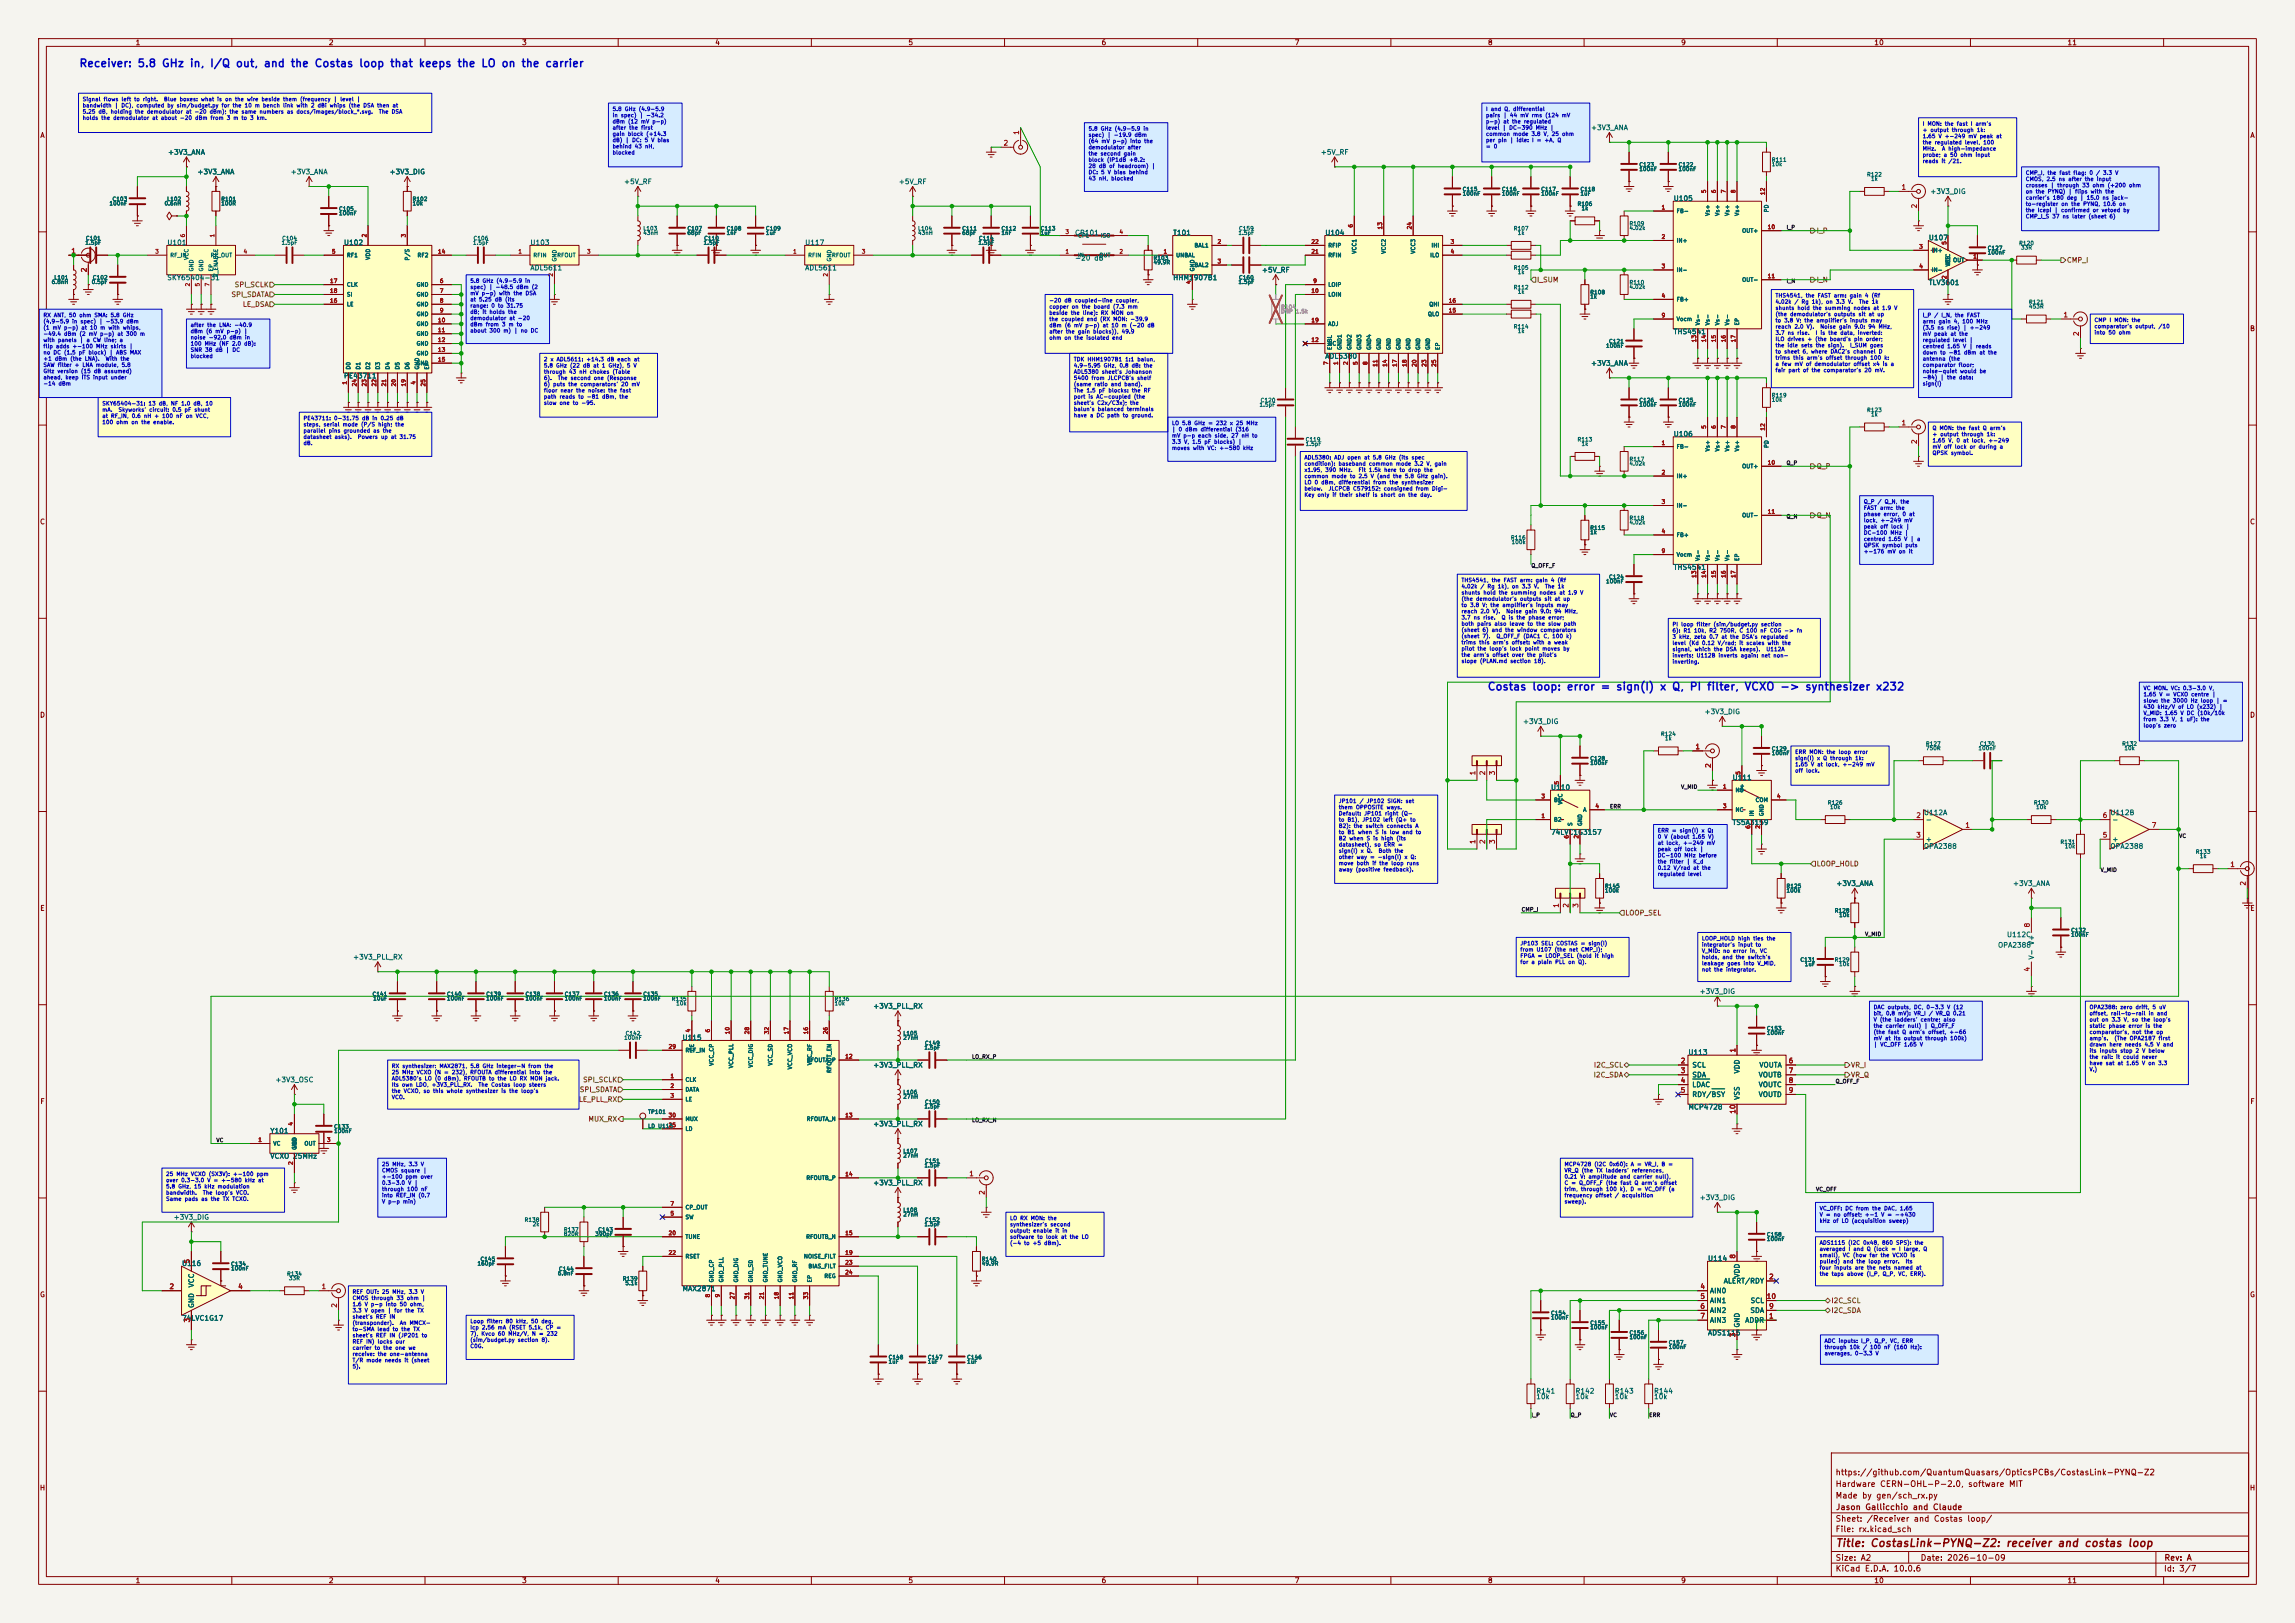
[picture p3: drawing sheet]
<svg xmlns="http://www.w3.org/2000/svg" width="594mm" height="420mm" viewBox="0 0 594 420" stroke-linecap="round" stroke-linejoin="round" font-family="sans-serif">
<defs><g id="words">
<g font-size="2" fill="#0000c2">
<text x="20.4" y="17.9">Receiver: 5.8 GHz in, I/Q out, and the Costas loop that keeps the LO on the carrier</text>
<text x="384.9" y="179.2">Costas loop: error = sign(I) x Q, PI filter, VCXO -&gt; synthesizer x232</text>
</g>
<text font-size="2" fill="#840000" x="475" y="400.8">Title: CostasLink-PYNQ-Z2: receiver and costas loop</text>
<g font-size="1.5" fill="#840000">
<text x="475" y="382.1">https://github.com/QuantumQuasars/OpticsPCBs/CostasLink-PYNQ-Z2</text>
<text x="475" y="388.1">Made by gen/sch_rx.py</text>
<text x="475" y="385.1">Hardware CERN-OHL-P-2.0, software MIT</text>
<text x="475" y="394.1">Sheet: /Receiver and Costas loop/</text>
<text x="475.1" y="391.1">Jason Gallicchio and Claude</text>
<text x="475" y="396.8">File: rx.kicad_sch</text>
<text x="475" y="407">KiCad E.D.A. 10.0.6</text>
<text x="475" y="404.2">Size: A2</text>
<text x="497" y="404.2">Date: 2026-10-09</text>
<text x="560" y="407">Id: 3/7</text>
<text x="560.1" y="404.2">Rev: A</text>
</g>
<g font-size="1.3" fill="#840000">
<text x="35" y="12">1</text>
<text x="85" y="12">2</text>
<text x="135" y="12">3</text>
<text x="185" y="12">4</text>
<text x="235" y="12">5</text>
<text x="285" y="12">6</text>
<text x="335" y="12">7</text>
<text x="385" y="12">8</text>
<text x="435" y="12">9</text>
<text x="485" y="12">10</text>
<text x="535" y="12">11</text>
<text x="10.3" y="36">A</text>
<text x="582.3" y="36">A</text>
<text x="10.2" y="86">B</text>
<text x="582.2" y="86">B</text>
<text x="10.2" y="136">C</text>
<text x="582.2" y="136">C</text>
<text x="10.2" y="186">D</text>
<text x="582.2" y="186">D</text>
<text x="10.3" y="236">E</text>
<text x="582.3" y="236">E</text>
<text x="10.3" y="286">F</text>
<text x="582.3" y="286">F</text>
<text x="10.2" y="336">G</text>
<text x="582.2" y="336">G</text>
<text x="10.2" y="386">H</text>
<text x="582.2" y="386">H</text>
<text x="35" y="410">1</text>
<text x="85" y="410">2</text>
<text x="135" y="410">3</text>
<text x="185" y="410">4</text>
<text x="235" y="410">5</text>
<text x="285" y="410">6</text>
<text x="335" y="410">7</text>
<text x="385" y="410">8</text>
<text x="435" y="410">9</text>
<text x="485" y="410">10</text>
<text x="535" y="410">11</text>
</g>
<g font-size="1.3" fill="#a90000">
<text x="264" y="35" transform="rotate(-90 264 35)">1</text>
<text x="259.6" y="38">2</text>
<text x="492" y="49.4">1</text>
<text x="496.4" y="54.1" transform="rotate(-90 496.4 54.1)">2</text>
<text x="18.3" y="65.9">1</text>
<text x="22.7" y="70.6" transform="rotate(-90 22.7 70.6)">2</text>
<text x="533.9" y="82.4">1</text>
<text x="538.3" y="87.1" transform="rotate(-90 538.3 87.1)">2</text>
<text x="492" y="110.4">1</text>
<text x="496.4" y="115" transform="rotate(-90 496.4 115)">2</text>
<text x="438.7" y="194.2">1</text>
<text x="382.1" y="200.8" transform="rotate(-90 382.1 200.8)">1</text>
<text x="384.7" y="200.8" transform="rotate(-90 384.7 200.8)">2</text>
<text x="387.2" y="200.8" transform="rotate(-90 387.2 200.8)">3</text>
<text x="443.1" y="198.9" transform="rotate(-90 443.1 198.9)">2</text>
<text x="495.8" y="212">2</text>
<text x="508.5" y="214.5">1</text>
<text x="544.1" y="212">6</text>
<text x="556.8" y="214.5">7</text>
<text x="382.1" y="218.5" transform="rotate(-90 382.1 218.5)">1</text>
<text x="384.7" y="218.5" transform="rotate(-90 384.7 218.5)">2</text>
<text x="387.2" y="218.5" transform="rotate(-90 387.2 218.5)">3</text>
<text x="495.8" y="217">3</text>
<text x="544.1" y="217">5</text>
<text x="577.1" y="224.7">1</text>
<text x="581.5" y="229.3" transform="rotate(-90 581.5 229.3)">2</text>
<text x="403.7" y="235" transform="rotate(-90 403.7 235)">1</text>
<text x="406.3" y="235" transform="rotate(-90 406.3 235)">2</text>
<text x="408.8" y="235" transform="rotate(-90 408.8 235)">3</text>
<text x="525.6" y="240.1" transform="rotate(-90 525.6 240.1)">8</text>
<text x="525.6" y="251.6" transform="rotate(-90 525.6 251.6)">4</text>
<text x="434.9" y="275.5">2</text>
<text x="449.4" y="272.5" transform="rotate(-90 449.4 272.5)">1</text>
<text x="462.8" y="275.5">6</text>
<text x="434.9" y="278">3</text>
<text x="434.9" y="280.5">4</text>
<text x="462.8" y="278">7</text>
<text x="462.8" y="280.5">8</text>
<text x="434.9" y="283.1">5</text>
<text x="462.8" y="283.1">9</text>
<text x="449.4" y="288.4" transform="rotate(-90 449.4 288.4)">10</text>
<text x="250.7" y="304.7">1</text>
<text x="255.1" y="309.3" transform="rotate(-90 255.1 309.3)">2</text>
<text x="49.4" y="327.1" transform="rotate(-90 49.4 327.1)">5</text>
<text x="449.4" y="325.9" transform="rotate(-90 449.4 325.9)">8</text>
<text x="43.7" y="333.9">2</text>
<text x="61.5" y="333.9">4</text>
<text x="83.1" y="333.9">1</text>
<text x="440" y="333.9">4</text>
<text x="457.7" y="331.3">2</text>
<text x="87.5" y="338.6" transform="rotate(-90 87.5 338.6)">2</text>
<text x="440" y="336.4">5</text>
<text x="440" y="339">6</text>
<text x="440" y="341.5">7</text>
<text x="457.1" y="336.4">10</text>
<text x="457.7" y="341.5">1</text>
<text x="457.7" y="339">9</text>
<text x="49.4" y="342.4" transform="rotate(-90 49.4 342.4)">3</text>
<text x="449.4" y="346.2" transform="rotate(-90 449.4 346.2)">3</text>
</g>
<g font-size="1.3" fill="#006464">
<text x="411.7" y="34">+3V3_ANA</text>
<text x="43.4" y="40.3">+3V3_ANA</text>
<text x="341.7" y="40.3">+5V_RF</text>
<text x="51" y="45.4">+3V3_ANA</text>
<text x="75.1" y="45.4">+3V3_ANA</text>
<text x="100.7" y="45.4">+3V3_DIG</text>
<text x="161.4" y="48">+5V_RF</text>
<text x="232.5" y="48">+5V_RF</text>
<text x="433.1" y="52.3">U105</text>
<text x="499.5" y="50.5">+3V3_DIG</text>
<text x="43.2" y="63.7">U101</text>
<text x="88.9" y="63.7">U102</text>
<text x="137.1" y="63.7">U103</text>
<text x="208.3" y="63.7">U117</text>
<text x="278.1" y="61.2">CP101</text>
<text x="303.5" y="61.2">T101</text>
<text x="342.9" y="61.2">U104</text>
<text x="499.1" y="62.5">U107</text>
<text x="137.1" y="70.3">ADL5611</text>
<text x="208.3" y="70.3">ADL5611</text>
<text x="278.1" y="67.7">-20 dB</text>
<text x="326.5" y="70.8">+5V_RF</text>
<text x="43.2" y="72.8">SKY65404-31</text>
<text x="303.5" y="72.8">HHM1907B1</text>
<text x="499.1" y="74.1">TLV3601</text>
<text x="433.1" y="86.8">THS4541</text>
<text x="342.9" y="93.1">ADL5380</text>
<text x="411.7" y="94.9">+3V3_ANA</text>
<text x="88.9" y="98.2">PE43711</text>
<text x="433.1" y="113.3">U106</text>
<text x="433.1" y="147.7">THS4541</text>
<text x="441" y="185.1">+3V3_DIG</text>
<text x="394.1" y="187.7">+3V3_DIG</text>
<text x="448.3" y="202.2">U111</text>
<text x="401.3" y="204.7">U110</text>
<text x="448.3" y="213.8">TS5A3159</text>
<text x="497.8" y="211.2">U112A</text>
<text x="498.3" y="213.1">-</text>
<text x="546.1" y="211.2">U112B</text>
<text x="546.6" y="213.1">-</text>
<text x="401.3" y="216.3">74LVC1G3157</text>
<text x="497.8" y="219.9">OPA2388</text>
<text x="498.3" y="218.1">+</text>
<text x="546.1" y="219.9">OPA2388</text>
<text x="546.6" y="218.1">+</text>
<text x="475.2" y="229.6">+3V3_ANA</text>
<text x="520.9" y="229.6">+3V3_ANA</text>
<text x="517" y="245.5">OPA2388</text>
<text x="519.3" y="242.8">U112C</text>
<text x="91.3" y="248.6">+3V3_PLL_RX</text>
<text x="526.7" y="248.4" transform="rotate(-90 526.7 248.4)">V- V+</text>
<text x="439.8" y="257.5">+3V3_DIG</text>
<text x="225.9" y="261.3">+3V3_PLL_RX</text>
<text x="176.5" y="269.5">U115</text>
<text x="436.9" y="273.3">U113</text>
<text x="71.1" y="280.4">+3V3_OSC</text>
<text x="225.9" y="276.6">+3V3_PLL_RX</text>
<text x="437.9" y="276.6">SCL</text>
<text x="437.9" y="279.1">SDA</text>
<text x="437.9" y="281.6">LDAC</text>
<text x="450.5" y="277.9" transform="rotate(-90 450.5 277.9)">VDD</text>
<text x="455" y="279.1">VOUTB</text>
<text x="455" y="281.6">VOUTC</text>
<text x="455.2" y="276.6">VOUTA</text>
<text x="436.9" y="287.4">MCP4728</text>
<text x="437.9" y="284.2">RDY/BSY</text>
<text x="450.5" y="284.8" transform="rotate(-90 450.5 284.8)">VSS</text>
<text x="455" y="284.2">VOUTD</text>
<text x="69.8" y="293.6">Y101</text>
<text x="225.9" y="291.8">+3V3_PLL_RX</text>
<text x="69.8" y="300.1">VCXO 25MHz</text>
<text x="225.9" y="307">+3V3_PLL_RX</text>
<text x="439.8" y="310.8">+3V3_DIG</text>
<text x="44.8" y="315.9">+3V3_DIG</text>
<text x="47" y="327.9">U116</text>
<text x="441.9" y="326.6">U114</text>
<text x="50.5" y="333.3" transform="rotate(-90 50.5 333.3)">VCC</text>
<text x="176.5" y="334.4">MAX2871</text>
<text x="442.4" y="335">AIN0</text>
<text x="446" y="332.4">ALERT/RDY</text>
<text x="450.5" y="330.8" transform="rotate(-90 450.5 330.8)">VDD</text>
<text x="50.5" y="338.6" transform="rotate(-90 50.5 338.6)">GND</text>
<text x="442.4" y="337.5">AIN1</text>
<text x="442.4" y="340.1">AIN2</text>
<text x="452.9" y="340.1">SDA</text>
<text x="453" y="337.5">SCL</text>
<text x="47" y="342">74LVC1G17</text>
<text x="441.9" y="345.9">ADS1115</text>
<text x="442.4" y="342.6">AIN3</text>
<text x="450.5" y="343.7" transform="rotate(-90 450.5 343.7)">GND</text>
<text x="451.6" y="342.6">ADDR</text>
<text x="397.5" y="360.9">R141</text>
<text x="397.5" y="362.4">10k</text>
<text x="407.7" y="360.9">R142</text>
<text x="407.7" y="362.4">10k</text>
<text x="417.8" y="360.9">R143</text>
<text x="417.8" y="362.4">10k</text>
<text x="428" y="360.9">R144</text>
<text x="428" y="362.4">10k</text>
</g>
<g font-size="1.3" fill="#725600">
<text x="470.1" y="60.7">I_P</text>
<text x="534.8" y="68.3">CMP_I</text>
<text x="59.8" y="77.2">SPI_SDATA</text>
<text x="60.6" y="74.6">SPI_SCLK</text>
<text x="397.7" y="73.4">I_SUM</text>
<text x="470.1" y="73.4">I_N</text>
<text x="62.7" y="79.7">LE_DSA</text>
<text x="470.1" y="121.6">Q_P</text>
<text x="470.1" y="134.3">Q_N</text>
<text x="470.1" y="224.5">LOOP_HOLD</text>
<text x="420.5" y="237.2">LOOP_SEL</text>
<text x="150.8" y="280.4">SPI_SCLK</text>
<text x="412.3" y="279.1">I2C_SDA</text>
<text x="412.4" y="276.6">I2C_SCL</text>
<text x="479" y="279.1">VR_Q</text>
<text x="479" y="276.6">VR_I</text>
<text x="149.7" y="285.4">LE_PLL_RX</text>
<text x="149.9" y="282.9">SPI_SDATA</text>
<text x="152.2" y="290.5">MUX_RX</text>
<text x="473.9" y="337.5">I2C_SCL</text>
<text x="473.9" y="340.1">I2C_SDA</text>
</g>
<g font-size="1" fill="#0000c2">
<text x="21.3" y="26.4">Signal flows left to right.</text>
<text x="21.3" y="28">bandwidth | DC), computed by sim/budget.py for the 10 m bench link with 2 dBi whips (the DSA then at</text>
<text x="21.3" y="29.6">5.25 dB, holding the demodulator at -20 dBm); the same numbers as docs/images/block_*.svg.</text>
<text x="42.3" y="26.4">Blue boxes: what is on the wire beside them (frequency | level |</text>
<text x="97.9" y="29.6">The DSA</text>
<text x="158.4" y="29">5.8 GHz (4.9-5.9</text>
<text x="384.5" y="29">I and Q, differential</text>
<text x="21.3" y="31.3">holds the demodulator at about -20 dBm from 3 m to 3 km.</text>
<text x="158.4" y="30.6">in spec) | -34.2</text>
<text x="158.4" y="32.2">dBm (12 mV p-p)</text>
<text x="158.4" y="33.8">after the first</text>
<text x="158.4" y="35.4">gain block (+14.3</text>
<text x="281.6" y="34">5.8 GHz (4.9-5.9 in</text>
<text x="281.6" y="35.7">spec) | -19.9 dBm</text>
<text x="384.5" y="30.6">pairs | 44 mV rms (124 mV</text>
<text x="384.5" y="32.2">p-p) at the regulated</text>
<text x="384.5" y="33.8">level | DC-390 MHz |</text>
<text x="384.5" y="35.4">common mode 3.8 V, 25 ohm</text>
<text x="497.5" y="32.8">I MON: the fast I arm's</text>
<text x="497.5" y="34.4">+ output through 1k:</text>
<text x="497.5" y="36">1.65 V +-249 mV peak at</text>
<text x="158.4" y="37">dB) | DC: 5 V bias</text>
<text x="158.4" y="38.6">behind 43 nH,</text>
<text x="158.4" y="40.2">blocked</text>
<text x="281.6" y="37.3">(64 mV p-p) into the</text>
<text x="281.6" y="38.9">demodulator after</text>
<text x="281.6" y="40.5">the second gain</text>
<text x="384.5" y="37">per pin | idle: I = +A, Q</text>
<text x="384.5" y="38.6">= 0</text>
<text x="497.5" y="37.6">the regulated level, 100</text>
<text x="497.5" y="39.2">MHz.</text>
<text x="497.5" y="40.8">probe; a 50 ohm input</text>
<text x="502.5" y="39.2">A high-impedance</text>
<text x="281.6" y="42.1">block (IP1dB +8.2:</text>
<text x="281.6" y="43.7">28 dB of headroom) |</text>
<text x="281.6" y="45.3">DC: 5 V bias behind</text>
<text x="281.6" y="46.9">43 nH, blocked</text>
<text x="497.5" y="42.4">reads it /21.</text>
<text x="524.2" y="45.5">CMP_I, the fast flag: 0 / 3.3 V</text>
<text x="524.2" y="47.1">CMOS, 2.5 ns after the input</text>
<text x="524.2" y="48.7">crosses | through 33 ohm (+200 ohm</text>
<text x="524.2" y="50.3">on the PYNQ) | flips with the</text>
<text x="524.2" y="51.9">carrier's 180 deg | 15.0 ns jack-</text>
<text x="524.2" y="53.5">to-register on the PYNQ, 10.6 on</text>
<text x="524.2" y="55.1">the Icepi | confirmed or vetoed by</text>
<text x="524.2" y="56.7">CMP_I_S 37 ns later (sheet 6)</text>
<text x="121.6" y="73.4">5.8 GHz (4.9-5.9 in</text>
<text x="121.6" y="75">spec) | -48.5 dBm (2</text>
<text x="121.6" y="76.6">mV p-p) with the DSA</text>
<text x="459.4" y="77.2">THS4541, the FAST arm: gain 4 (Rf</text>
<text x="11.1" y="82.3">RX ANT, 50 ohm SMA: 5.8 GHz</text>
<text x="11.1" y="83.9">(4.9-5.9 in spec) | -53.9 dBm</text>
<text x="121.6" y="78.2">at 5.25 dB (its</text>
<text x="121.6" y="79.9">range: 0 to 31.75</text>
<text x="121.6" y="81.5">dB; it holds the</text>
<text x="121.6" y="83.1">demodulator at -20</text>
<text x="271.5" y="78.5">-20 dB coupled-line coupler,</text>
<text x="271.5" y="80.1">copper on the board (7.3 mm</text>
<text x="271.5" y="81.7">beside the line): RX MON on</text>
<text x="271.5" y="83.3">the coupled end (RX MON: -39.9</text>
<text x="459.4" y="78.8">4.02k / Rg 1k), on 3.3 V.</text>
<text x="459.4" y="80.4">shunts hold the summing nodes at 1.9 V</text>
<text x="459.4" y="82.1">(the demodulator's outputs sit at up</text>
<text x="459.4" y="83.7">to 3.8 V; the amplifier's inputs may</text>
<text x="481" y="78.8">The 1k</text>
<text x="497.5" y="82.3">I_P / I_N, the FAST</text>
<text x="497.5" y="83.9">arm: gain 4, 100 MHz</text>
<text x="542" y="83.6">CMP I MON: the</text>
<text x="11.1" y="85.5">(1 mV p-p) at 10 m with whips,</text>
<text x="11.1" y="87.1">-49.4 dBm (2 mV p-p) at 300 m</text>
<text x="11.1" y="88.7">with panels | a CW line; a</text>
<text x="49.2" y="84.8">after the LNA: -40.9</text>
<text x="49.2" y="86.5">dBm (6 mV p-p) |</text>
<text x="49.2" y="88.1">noise -92.0 dBm in</text>
<text x="49.2" y="89.7">100 MHz (NF 2.0 dB):</text>
<text x="121.6" y="84.7">dBm from 3 m to</text>
<text x="121.6" y="86.3">about 300 m) | no DC</text>
<text x="271.5" y="84.9">dBm (6 mV p-p) at 10 m (-20 dB</text>
<text x="271.5" y="86.5">after the gain blocks)), 49.9</text>
<text x="271.5" y="88.2">ohm on the isolated end</text>
<text x="459.4" y="85.3">reach 2.0 V).</text>
<text x="459.4" y="86.9">3.7 ns rise.</text>
<text x="459.4" y="88.5">ILO drives + (the board's pin order;</text>
<text x="469.8" y="86.9">I is the data, inverted:</text>
<text x="471" y="85.3">Noise gain 9.0: 94 MHz,</text>
<text x="497.5" y="85.5">(3.5 ns rise) | +-249</text>
<text x="497.5" y="87.1">mV peak at the</text>
<text x="497.5" y="88.7">regulated level |</text>
<text x="542" y="85.2">comparator's output, /10</text>
<text x="542" y="86.8">into 50 ohm</text>
<text x="11.1" y="90.4">flip adds +-100 MHz skirts |</text>
<text x="11.1" y="92">no DC (1.5 pF block) | ABS MAX</text>
<text x="11.1" y="93.6">+1 dBm (the LNA).</text>
<text x="11.1" y="95.2">SAW filter + LNA module, 5.8</text>
<text x="27.2" y="93.6">With the</text>
<text x="49.2" y="91.3">SNR 38 dB | DC</text>
<text x="49.2" y="92.9">blocked</text>
<text x="140.7" y="93.7">2 x ADL5611: +14.3 dB each at</text>
<text x="140.7" y="95.3">5.8 GHz (22 dB at 1 GHz), 5 V</text>
<text x="277.8" y="93.7">TDK HHM1907B1 1:1 balun,</text>
<text x="277.8" y="95.3">4.9-5.95 GHz, 0.8 dB: the</text>
<text x="459.4" y="90.1">the idle sets the sign).</text>
<text x="459.4" y="91.7">to sheet 6, where DAC2's channel D</text>
<text x="459.4" y="93.3">trims this arm's offset through 100 k:</text>
<text x="459.4" y="94.9">a few mV of demodulator offset x4 is a</text>
<text x="478.7" y="90.1">I_SUM goes</text>
<text x="497.5" y="90.4">centred 1.65 V | reads</text>
<text x="497.5" y="92">down to -81 dBm at the</text>
<text x="497.5" y="93.6">antenna (the</text>
<text x="497.5" y="95.2">comparator floor;</text>
<text x="11.1" y="96.8">GHz version (15 dB assumed)</text>
<text x="11.1" y="98.4">ahead, keep ITS input under</text>
<text x="11.1" y="100">-14 dBm</text>
<text x="140.7" y="97">through 43 nH chokes (Table</text>
<text x="140.7" y="98.6">6).</text>
<text x="140.7" y="100.2">6) puts the comparators' 20 mV</text>
<text x="140.7" y="101.8">floor near the noise: the fast</text>
<text x="144.3" y="98.6">The second one (Response</text>
<text x="277.8" y="97">ADL5380 sheet's Johanson</text>
<text x="277.8" y="98.6">5400 from JLCPCB's shelf</text>
<text x="277.8" y="100.2">(same ratio and band).</text>
<text x="277.8" y="101.8">The 1.5 pF blocks: the RF</text>
<text x="459.4" y="96.5">fair part of the comparator's 20 mV.</text>
<text x="497.5" y="96.8">noise-quiet would be</text>
<text x="497.5" y="98.4">-84) | the data:</text>
<text x="497.5" y="100">sign(I)</text>
<text x="26.4" y="105.2">SKY65404-31: 13 dB, NF 1.0 dB, 10</text>
<text x="26.4" y="106.8">mA.</text>
<text x="30.5" y="106.8">Skyworks' circuit: 0.5 pF shunt</text>
<text x="140.7" y="103.4">path reads to -81 dBm, the</text>
<text x="140.7" y="105">slow one to -95.</text>
<text x="277.8" y="103.4">port is AC-coupled (the</text>
<text x="277.8" y="105">sheet's C2x/C3x); the</text>
<text x="277.8" y="106.6">balun's balanced terminals</text>
<text x="26.4" y="108.4">at RF_IN, 0.6 nH + 100 nF on VCC,</text>
<text x="26.4" y="110">100 ohm on the enable.</text>
<text x="78.4" y="109">PE43711: 0-31.75 dB in 0.25 dB</text>
<text x="78.4" y="110.6">steps, serial mode (P/S high; the</text>
<text x="78.4" y="112.2">parallel pins grounded as the</text>
<text x="78.4" y="113.8">datasheet asks).</text>
<text x="92.5" y="113.8">Powers up at 31.75</text>
<text x="277.8" y="108.2">have a DC path to ground.</text>
<text x="303.2" y="110.2">LO 5.8 GHz = 232 x 25 MHz</text>
<text x="303.2" y="111.9">| 0 dBm differential (316</text>
<text x="303.2" y="113.5">mV p-p each side, 27 nH to</text>
<text x="500.1" y="111.5">Q MON: the fast Q arm's</text>
<text x="500.1" y="113.1">+ output through 1k:</text>
<text x="78.4" y="115.4">dB.</text>
<text x="303.2" y="115.1">3.3 V, 1.5 pF blocks) |</text>
<text x="303.2" y="116.7">moves with VC: +-580 kHz</text>
<text x="337.5" y="119.1">ADL5380: ADJ open at 5.8 GHz (its spec</text>
<text x="500.1" y="114.7">1.65 V, 0 at lock, +-249</text>
<text x="500.1" y="116.3">mV off lock or during a</text>
<text x="500.1" y="118">QPSK symbol.</text>
<text x="337.5" y="120.7">condition): baseband common mode 3.2 V, gain</text>
<text x="337.5" y="122.4">x1.95, 390 MHz.</text>
<text x="337.5" y="124">common mode to 2.5 V (and the 5.8 GHz gain).</text>
<text x="337.5" y="125.6">LO 0 dBm, differential from the synthesizer</text>
<text x="351.5" y="122.4">Fit 1.5k here to drop the</text>
<text x="337.5" y="127.2">below.</text>
<text x="337.5" y="128.8">Key only if their shelf is short on the day.</text>
<text x="343.7" y="127.2">JLCPCB C579152; consigned from Digi-</text>
<text x="482.3" y="130.6">Q_P / Q_N, the</text>
<text x="482.3" y="132.2">FAST arm: the</text>
<text x="482.3" y="133.8">phase error, 0 at</text>
<text x="482.3" y="135.4">lock, +-249 mV</text>
<text x="482.3" y="137">peak off lock |</text>
<text x="482.3" y="138.6">DC-100 MHz |</text>
<text x="482.3" y="140.2">centred 1.65 V | a</text>
<text x="482.3" y="141.8">QPSK symbol puts</text>
<text x="482.3" y="143.4">+-176 mV on it</text>
<text x="378.1" y="150.9">THS4541, the FAST arm: gain 4 (Rf</text>
<text x="378.1" y="152.5">4.02k / Rg 1k), on 3.3 V.</text>
<text x="378.1" y="154.1">shunts hold the summing nodes at 1.9 V</text>
<text x="378.1" y="155.7">(the demodulator's outputs sit at up</text>
<text x="399.8" y="152.5">The 1k</text>
<text x="378.1" y="157.3">to 3.8 V; the amplifier's inputs may</text>
<text x="378.1" y="158.9">reach 2.0 V).</text>
<text x="378.1" y="160.5">3.7 ns rise.</text>
<text x="388.5" y="160.5">Q is the phase error;</text>
<text x="389.7" y="158.9">Noise gain 9.0: 94 MHz,</text>
<text x="378.1" y="162.2">both pairs also leave to the slow path</text>
<text x="378.1" y="163.8">(sheet 6) and the window comparators</text>
<text x="378.1" y="165.4">(sheet 7).</text>
<text x="378.1" y="167">trims this arm's offset: with a weak</text>
<text x="387.2" y="165.4">Q_OFF_F (DAC1 C, 100 k)</text>
<text x="432.8" y="162.3">PI loop filter (sim/budget.py section</text>
<text x="432.8" y="163.9">6): R1 10k, R2 750R, C 100 nF C0G -&gt; fn</text>
<text x="432.8" y="165.5">3 kHz, zeta 0.7 at the DSA's regulated</text>
<text x="432.8" y="167.1">level (Kd 0.12 V/rad; it scales with the</text>
<text x="378.1" y="168.6">pilot the loop's lock point moves by</text>
<text x="378.1" y="170.2">the arm's offset over the pilot's</text>
<text x="378.1" y="171.8">slope (PLAN.md section 18).</text>
<text x="432.8" y="168.8">signal, which the DSA keeps).</text>
<text x="432.8" y="170.4">inverts; U112B inverts again: net non-</text>
<text x="432.8" y="172">inverting.</text>
<text x="457" y="168.8">U112A</text>
<text x="554.7" y="178.8">VC MON. VC: 0.3-3.0 V,</text>
<text x="554.7" y="180.4">1.65 V = VCXO centre |</text>
<text x="554.7" y="182">slow: the 3000 Hz loop | =</text>
<text x="554.7" y="183.7">430 kHz/V of LO (x232) |</text>
<text x="554.7" y="185.3">V_MID: 1.65 V DC (10k/10k</text>
<text x="554.7" y="186.9">from 3.3 V, 1 uF): the</text>
<text x="554.7" y="188.5">loop's zero</text>
<text x="464.5" y="195.3">ERR MON: the loop error</text>
<text x="464.5" y="196.9">sign(I) x Q through 1k:</text>
<text x="464.5" y="198.6">1.65 V at lock, +-249 mV</text>
<text x="464.5" y="200.2">off lock.</text>
<text x="346.4" y="208">JP101 / JP102 SIGN: set</text>
<text x="346.4" y="209.6">them OPPOSITE ways.</text>
<text x="346.4" y="211.3">Default: JP101 right (Q-</text>
<text x="346.4" y="212.9">to B1), JP102 left (Q+ to</text>
<text x="346.4" y="214.5">B2): the switch connects A</text>
<text x="428.9" y="215.7">ERR = sign(I) x Q:</text>
<text x="346.4" y="216.1">to B1 when S is low and to</text>
<text x="346.4" y="217.7">B2 when S is high (its</text>
<text x="346.4" y="219.3">datasheet), so ERR =</text>
<text x="346.4" y="220.9">sign(I) x Q.</text>
<text x="356.7" y="220.9">Both the</text>
<text x="428.9" y="217.3">0 V (about 1.65 V)</text>
<text x="428.9" y="218.9">at lock, +-249 mV</text>
<text x="428.9" y="220.5">peak off lock |</text>
<text x="346.4" y="222.5">other way = -sign(I) x Q:</text>
<text x="346.4" y="224.1">move both if the loop runs</text>
<text x="346.4" y="225.7">away (positive feedback).</text>
<text x="428.9" y="222.1">DC-100 MHz before</text>
<text x="428.9" y="223.7">the filter | K_d</text>
<text x="428.9" y="225.3">0.12 V/rad at the</text>
<text x="428.9" y="226.9">regulated level</text>
<text x="393.4" y="244.9">JP103 SEL: COSTAS = sign(I)</text>
<text x="440.4" y="243.6">LOOP_HOLD high ties the</text>
<text x="440.4" y="245.2">integrator's input to</text>
<text x="393.4" y="246.5">from U107 (the net CMP_I);</text>
<text x="393.4" y="248.1">FPGA = LOOP_SEL (hold it high</text>
<text x="393.4" y="249.7">for a plain PLL on Q).</text>
<text x="440.4" y="246.8">V_MID: no error in, VC</text>
<text x="440.4" y="248.4">holds, and the switch's</text>
<text x="440.4" y="250">leakage goes into V_MID,</text>
<text x="440.4" y="251.6">not the integrator.</text>
<text x="484.8" y="261.4">DAC outputs, DC, 0-3.3 V (12</text>
<text x="484.8" y="263">bit, 0.8 mV): VR_I / VR_Q 0.21</text>
<text x="540.7" y="261.4">OPA2388: zero drift, 5 uV</text>
<text x="540.7" y="263">offset, rail-to-rail in and</text>
<text x="484.8" y="264.6">V (the ladders' centre; also</text>
<text x="484.8" y="266.2">the carrier null) | Q_OFF_F</text>
<text x="484.8" y="267.8">(the fast Q arm's offset, +-66</text>
<text x="484.8" y="269.4">mV at its output through 100k)</text>
<text x="540.7" y="264.6">out on 3.3 V, so the loop's</text>
<text x="540.7" y="266.2">static phase error is the</text>
<text x="540.7" y="267.8">comparator's, not the op</text>
<text x="540.7" y="269.4">amp's.</text>
<text x="547.1" y="269.4">(The OPA2187 first</text>
<text x="484.8" y="271">| VC_OFF 1.65 V</text>
<text x="540.7" y="271">drawn here needs 4.5 V and</text>
<text x="540.7" y="272.6">its inputs stop 2 V below</text>
<text x="540.7" y="274.3">the rail: it could never</text>
<text x="540.7" y="275.9">have sat at 1.65 V on 3.3</text>
<text x="101.3" y="276.6">RX synthesizer: MAX2871, 5.8 GHz integer-N from the</text>
<text x="101.3" y="278.2">25 MHz VCXO (N = 232), RFOUTA differential into the</text>
<text x="101.3" y="279.8">ADL5380's LO (0 dBm), RFOUTB to the LO RX MON jack.</text>
<text x="101.3" y="281.4">Its own LDO, +3V3_PLL_RX.</text>
<text x="123.7" y="281.4">The Costas loop steers</text>
<text x="540.7" y="277.5">V.)</text>
<text x="101.3" y="283.1">the VCXO, so this whole synthesizer is the loop's</text>
<text x="101.3" y="284.7">VCO.</text>
<text x="42.9" y="304.6">25 MHz VCXO (SX3V): +-100 ppm</text>
<text x="98.7" y="302">25 MHz, 3.3 V</text>
<text x="98.7" y="303.6">CMOS square |</text>
<text x="98.7" y="305.2">+-100 ppm over</text>
<text x="404.8" y="302">MCP4728 (I2C 0x60): A = VR_I, B =</text>
<text x="404.8" y="303.6">VR_Q (the TX ladders' references,</text>
<text x="404.8" y="305.2">0.21 V: amplitude and carrier null),</text>
<text x="42.9" y="306.2">over 0.3-3.0 V = +-580 kHz at</text>
<text x="42.9" y="307.8">5.8 GHz, 15 kHz modulation</text>
<text x="42.9" y="309.4">bandwidth.</text>
<text x="42.9" y="311">Same pads as the TX TCXO.</text>
<text x="52.4" y="309.4">The loop's VCO.</text>
<text x="98.7" y="306.8">0.3-3.0 V |</text>
<text x="98.7" y="308.5">through 100 nF</text>
<text x="98.7" y="310.1">into REF_IN (0.7</text>
<text x="98.7" y="311.7">V p-p min)</text>
<text x="404.8" y="306.8">C = Q_OFF_F (the fast Q arm's offset</text>
<text x="404.8" y="308.5">trim, through 100 k), D = VC_OFF (a</text>
<text x="404.8" y="310.1">frequency offset / acquisition</text>
<text x="404.8" y="311.7">sweep).</text>
<text x="261.3" y="316">LO RX MON: the</text>
<text x="261.3" y="317.6">synthesizer's second</text>
<text x="470.9" y="313.4">VC_OFF: DC from the DAC, 1.65</text>
<text x="470.9" y="315.1">V = no offset; +-1 V = -+430</text>
<text x="470.9" y="316.7">kHz of LO (acquisition sweep)</text>
<text x="261.3" y="319.2">output; enable it in</text>
<text x="261.3" y="320.8">software to look at the LO</text>
<text x="261.3" y="322.4">(-4 to +5 dBm).</text>
<text x="470.9" y="322.3">ADS1115 (I2C 0x48, 860 SPS): the</text>
<text x="470.9" y="323.9">averaged I and Q (lock = I large, Q</text>
<text x="470.9" y="325.6">small), VC (how far the VCXO is</text>
<text x="470.9" y="327.2">pulled) and the loop error.</text>
<text x="470.9" y="328.8">four inputs are the nets named at</text>
<text x="493.1" y="327.2">Its</text>
<text x="91.1" y="335">REF OUT: 25 MHz, 3.3 V</text>
<text x="470.9" y="330.4">the taps above (I_P, Q_P, VC, ERR).</text>
<text x="91.1" y="336.6">CMOS through 33 ohm |</text>
<text x="91.1" y="338.3">1.6 V p-p into 50 ohm,</text>
<text x="91.1" y="339.9">3.3 V open | for the TX</text>
<text x="91.1" y="341.5">sheet's REF IN</text>
<text x="91.1" y="343.1">(transponder).</text>
<text x="91.1" y="344.7">to-SMA lead to the TX</text>
<text x="91.1" y="346.3">sheet's REF IN (JP201 to</text>
<text x="91.1" y="347.9">REF IN) locks our</text>
<text x="103.4" y="343.1">An MMCX-</text>
<text x="121.6" y="342.7">Loop filter: 80 kHz, 50 deg,</text>
<text x="121.6" y="344.3">Icp 2.56 mA (RSET 5.1k, CP =</text>
<text x="121.6" y="345.9">7), Kvco 60 MHz/V, N = 232</text>
<text x="121.6" y="347.5">(sim/budget.py section 8).</text>
<text x="472.1" y="347.7">ADC inputs: I_P, Q_P, VC, ERR</text>
<text x="91.1" y="349.5">carrier to the one we</text>
<text x="91.1" y="351.1">receive: the one-antenna</text>
<text x="91.1" y="352.7">T/R mode needs it (sheet</text>
<text x="121.6" y="349.1">C0G.</text>
<text x="472.1" y="349.3">through 10k / 100 nF (160 Hz):</text>
<text x="472.1" y="351">averages, 0-3.3 V</text>
<text x="91.1" y="354.4">5).</text>
</g>
<g font-size="1" fill="#006464">
<text x="424.2" y="43.4">C123</text>
<text x="424.2" y="44.5">100nF</text>
<text x="434.3" y="43.4">C122</text>
<text x="434.3" y="44.5">100nF</text>
<text x="458.5" y="42.1">R111</text>
<text x="458.5" y="43.2">10k</text>
<text x="483.1" y="45.9">R122</text>
<text x="484.2" y="47">1k</text>
<text x="28.2" y="53.4">100nF</text>
<text x="29" y="52.3">C103</text>
<text x="42.5" y="53.4">0.6nH</text>
<text x="43.1" y="52.3">L102</text>
<text x="57.1" y="52.3">R101</text>
<text x="57.1" y="53.4">100R</text>
<text x="106.7" y="52.3">R102</text>
<text x="106.7" y="53.4">10k</text>
<text x="378.4" y="49.7">C115</text>
<text x="378.4" y="50.9">100nF</text>
<text x="388.6" y="49.7">C116</text>
<text x="388.6" y="50.9">100nF</text>
<text x="398.8" y="49.7">C117</text>
<text x="398.8" y="50.9">100nF</text>
<text x="408.2" y="53.5">R106</text>
<text x="408.9" y="49.7">C118</text>
<text x="408.9" y="50.9">1uF</text>
<text x="87.6" y="54.8">C105</text>
<text x="87.6" y="55.9">100nF</text>
<text x="166.4" y="59.9">L103</text>
<text x="177.8" y="59.9">C107</text>
<text x="187.9" y="59.9">C108</text>
<text x="198.1" y="59.9">C109</text>
<text x="237.5" y="59.9">L104</text>
<text x="248.9" y="59.9">C111</text>
<text x="259.1" y="59.9">C112</text>
<text x="269.2" y="59.9">C113</text>
<text x="320.6" y="59.9">C159</text>
<text x="391.7" y="59.9">R107</text>
<text x="409.2" y="54.7">1k</text>
<text x="421.6" y="58.6">R109</text>
<text x="421.6" y="59.7">4.02k</text>
<text x="433.8" y="55.4">FB-</text>
<text x="442.7" y="56" transform="rotate(-90 442.7 56)">Vs+</text>
<text x="445.3" y="56" transform="rotate(-90 445.3 56)">Vs+</text>
<text x="447.8" y="56" transform="rotate(-90 447.8 56)">Vs+</text>
<text x="450.4" y="56" transform="rotate(-90 450.4 56)">Vs+</text>
<text x="458" y="55.1" transform="rotate(-90 458 55.1)">PD</text>
<text x="22" y="63.6">1.5pF</text>
<text x="22.1" y="62.4">C101</text>
<text x="72.8" y="63.6">1.5pF</text>
<text x="72.9" y="62.4">C104</text>
<text x="122.3" y="63.6">1.5pF</text>
<text x="122.4" y="62.4">C106</text>
<text x="166.4" y="61">43nH</text>
<text x="177.8" y="61">68pF</text>
<text x="182" y="63.6">1.5pF</text>
<text x="182.1" y="62.4">C110</text>
<text x="187.9" y="61">1nF</text>
<text x="198.1" y="61">1uF</text>
<text x="237.5" y="61">43nH</text>
<text x="248.9" y="61">68pF</text>
<text x="253.1" y="63.6">1.5pF</text>
<text x="253.2" y="62.4">C114</text>
<text x="259.1" y="61">1nF</text>
<text x="269.2" y="61">1uF</text>
<text x="278.9" y="61.7">CPL</text>
<text x="284.8" y="61.7">ISO</text>
<text x="309" y="64.3">BAL1</text>
<text x="320.4" y="61">1.5pF</text>
<text x="343.7" y="64.3">RFIP</text>
<text x="351.3" y="65.8" transform="rotate(-90 351.3 65.8)">VCC1</text>
<text x="358.9" y="65.8" transform="rotate(-90 358.9 65.8)">VCC2</text>
<text x="366.5" y="65.8" transform="rotate(-90 366.5 65.8)">VCC3</text>
<text x="370.4" y="64.3">IHI</text>
<text x="392.7" y="61">1k</text>
<text x="433.8" y="63">IN+</text>
<text x="450.8" y="60.5">OUT+</text>
<text x="499.9" y="65.5">IN+</text>
<text x="514.3" y="65">C127</text>
<text x="522.5" y="63.7">R120</text>
<text x="523" y="64.8">33R</text>
<text x="43.9" y="66.8">RF_IN</text>
<text x="49" y="67.4" transform="rotate(-90 49 67.4)">VCC</text>
<text x="50.3" y="70.4" transform="rotate(-90 50.3 70.4)">GND</text>
<text x="52.8" y="70.4" transform="rotate(-90 52.8 70.4)">GND</text>
<text x="54.4" y="66.8">RF_OUT</text>
<text x="55.4" y="70.4" transform="rotate(-90 55.4 70.4)">EP</text>
<text x="56.7" y="71.8" transform="rotate(-90 56.7 71.8)">V_ENABLE</text>
<text x="89.7" y="66.8">RF1</text>
<text x="96" y="67.4" transform="rotate(-90 96 67.4)">VDD</text>
<text x="106.2" y="67.5" transform="rotate(-90 106.2 67.5)">P/S</text>
<text x="107.9" y="66.8">RF2</text>
<text x="137.9" y="66.8">RFIN</text>
<text x="144.1" y="66.8">RFOUT</text>
<text x="144.3" y="67.8" transform="rotate(-90 144.3 67.8)">GND</text>
<text x="209" y="66.8">RFIN</text>
<text x="215.2" y="66.8">RFOUT</text>
<text x="215.4" y="67.8" transform="rotate(-90 215.4 67.8)">GND</text>
<text x="278.9" y="66.8">IN</text>
<text x="284.4" y="66.8">OUT</text>
<text x="298.4" y="67.5">R103</text>
<text x="298.4" y="68.6">49.9R</text>
<text x="304.3" y="66.8">UNBAL</text>
<text x="309" y="69.4">BAL2</text>
<text x="309.4" y="70.4" transform="rotate(-90 309.4 70.4)">GND</text>
<text x="343.7" y="66.8">RFIN</text>
<text x="370" y="66.8">ILO</text>
<text x="391.7" y="70">R105</text>
<text x="392.7" y="71.2">1k</text>
<text x="433.8" y="70.6">IN-</text>
<text x="499.9" y="70.6">IN-</text>
<text x="505" y="69.1" transform="rotate(-90 505 69.1)">VEE</text>
<text x="505" y="68.6" transform="rotate(-90 505 68.6)">VCC</text>
<text x="505.4" y="68.1">OUT</text>
<text x="514.3" y="66.1">100nF</text>
<text x="13.3" y="73.7">6.8nH</text>
<text x="13.9" y="72.6">L101</text>
<text x="23.6" y="73.7">0.5pF</text>
<text x="23.9" y="72.6">C102</text>
<text x="89.7" y="74.4">CLK</text>
<text x="89.7" y="77">SI</text>
<text x="107.7" y="74.4">GND</text>
<text x="107.7" y="77">GND</text>
<text x="320.4" y="73.7">1.5pF</text>
<text x="320.6" y="72.6">C160</text>
<text x="343.7" y="74.4">LOIP</text>
<text x="343.7" y="77">LOIN</text>
<text x="391.7" y="75.1">R112</text>
<text x="392.7" y="76.3">1k</text>
<text x="411.5" y="76.4">R108</text>
<text x="411.5" y="77.5">1k</text>
<text x="421.6" y="73.8">R110</text>
<text x="421.6" y="75">4.02k</text>
<text x="450.8" y="73.2">OUT-</text>
<text x="89.7" y="79.5">LE</text>
<text x="107.7" y="79.5">GND</text>
<text x="107.7" y="82.1">GND</text>
<text x="369.5" y="82.1">QLO</text>
<text x="369.8" y="79.5">QHI</text>
<text x="433.8" y="78.2">FB+</text>
<text x="433.8" y="83.3">Vocm</text>
<text x="525" y="78.9">R121</text>
<text x="525" y="80.1">453R</text>
<text x="107.7" y="84.6">GND</text>
<text x="107.7" y="87.1">GND</text>
<text x="107.7" y="89.7">GND</text>
<text x="343.7" y="89.7">NC</text>
<text x="343.7" y="84.6">ADJ</text>
<text x="391.7" y="85.3">R114</text>
<text x="392.7" y="86.4">1k</text>
<text x="416.3" y="89.1">C121</text>
<text x="440.2" y="84.3" transform="rotate(-90 440.2 84.3)">Vs-</text>
<text x="442.7" y="84.3" transform="rotate(-90 442.7 84.3)">Vs-</text>
<text x="445.3" y="84.3" transform="rotate(-90 445.3 84.3)">Vs-</text>
<text x="447.8" y="84.3" transform="rotate(-90 447.8 84.3)">Vs-</text>
<text x="450.4" y="84.3" transform="rotate(-90 450.4 84.3)">EP</text>
<text x="90.9" y="95.8" transform="rotate(-90 90.9 95.8)">D0</text>
<text x="93.5" y="95.8" transform="rotate(-90 93.5 95.8)">D1</text>
<text x="96" y="95.8" transform="rotate(-90 96 95.8)">D2</text>
<text x="98.6" y="95.8" transform="rotate(-90 98.6 95.8)">D3</text>
<text x="101.1" y="95.8" transform="rotate(-90 101.1 95.8)">D4</text>
<text x="103.6" y="95.8" transform="rotate(-90 103.6 95.8)">D5</text>
<text x="106.2" y="95.8" transform="rotate(-90 106.2 95.8)">D6</text>
<text x="107.7" y="92.2">GND</text>
<text x="107.7" y="94.8">GND</text>
<text x="108.7" y="95.8" transform="rotate(-90 108.7 95.8)">GND</text>
<text x="111.3" y="95.8" transform="rotate(-90 111.3 95.8)">EP</text>
<text x="344.9" y="90.7" transform="rotate(-90 344.9 90.7)">ENBL</text>
<text x="347.5" y="90.7" transform="rotate(-90 347.5 90.7)">GND1</text>
<text x="350" y="90.7" transform="rotate(-90 350 90.7)">GND2</text>
<text x="352.6" y="90.7" transform="rotate(-90 352.6 90.7)">GND3</text>
<text x="355.1" y="90.7" transform="rotate(-90 355.1 90.7)">GND4</text>
<text x="357.6" y="90.7" transform="rotate(-90 357.6 90.7)">GND</text>
<text x="360.2" y="90.7" transform="rotate(-90 360.2 90.7)">GND</text>
<text x="362.7" y="90.7" transform="rotate(-90 362.7 90.7)">GND</text>
<text x="365.3" y="90.7" transform="rotate(-90 365.3 90.7)">GND</text>
<text x="367.8" y="90.7" transform="rotate(-90 367.8 90.7)">GND</text>
<text x="370.3" y="90.7" transform="rotate(-90 370.3 90.7)">GND</text>
<text x="372.9" y="90.7" transform="rotate(-90 372.9 90.7)">EP</text>
<text x="415.6" y="90.2">100nF</text>
<text x="325.9" y="105.5">1.5pF</text>
<text x="326.2" y="104.3">C120</text>
<text x="424.2" y="104.3">C126</text>
<text x="424.2" y="105.5">100nF</text>
<text x="434.3" y="104.3">C125</text>
<text x="434.3" y="105.5">100nF</text>
<text x="458.5" y="103.1">R119</text>
<text x="458.5" y="104.2">10k</text>
<text x="483.1" y="106.9">R123</text>
<text x="484.2" y="108">1k</text>
<text x="337.8" y="114.5">C119</text>
<text x="337.8" y="115.6">1.5pF</text>
<text x="408.2" y="114.5">R113</text>
<text x="409.2" y="115.6">1k</text>
<text x="421.6" y="119.6">R117</text>
<text x="433.8" y="116.3">FB-</text>
<text x="442.7" y="117" transform="rotate(-90 442.7 117)">Vs+</text>
<text x="445.3" y="117" transform="rotate(-90 445.3 117)">Vs+</text>
<text x="447.8" y="117" transform="rotate(-90 447.8 117)">Vs+</text>
<text x="450.4" y="117" transform="rotate(-90 450.4 117)">Vs+</text>
<text x="458" y="116" transform="rotate(-90 458 116)">PD</text>
<text x="421.6" y="120.7">4.02k</text>
<text x="433.8" y="124">IN+</text>
<text x="450.8" y="121.4">OUT+</text>
<text x="433.8" y="131.6">IN-</text>
<text x="411.5" y="137.3">R115</text>
<text x="421.6" y="134.8">R118</text>
<text x="421.6" y="135.9">4.02k</text>
<text x="450.8" y="134.1">OUT-</text>
<text x="390.9" y="139.9">R116</text>
<text x="391.1" y="141">100k</text>
<text x="411.5" y="138.5">1k</text>
<text x="433.8" y="139.2">FB+</text>
<text x="433.8" y="144.3">Vocm</text>
<text x="440.2" y="145.3" transform="rotate(-90 440.2 145.3)">Vs-</text>
<text x="442.7" y="145.3" transform="rotate(-90 442.7 145.3)">Vs-</text>
<text x="445.3" y="145.3" transform="rotate(-90 445.3 145.3)">Vs-</text>
<text x="447.8" y="145.3" transform="rotate(-90 447.8 145.3)">Vs-</text>
<text x="450.4" y="145.3" transform="rotate(-90 450.4 145.3)">EP</text>
<text x="415.6" y="151.2">100nF</text>
<text x="416.3" y="150">C124</text>
<text x="429.8" y="190.7">R124</text>
<text x="430.8" y="191.8">1k</text>
<text x="411.5" y="197">C128</text>
<text x="458.5" y="194.5">C129</text>
<text x="458.5" y="195.6">100nF</text>
<text x="498.4" y="193.2">R127</text>
<text x="498.4" y="194.4">750R</text>
<text x="511.9" y="194.4">100nF</text>
<text x="512.3" y="193.2">C130</text>
<text x="549.2" y="193.2">R132</text>
<text x="549.7" y="194.4">10k</text>
<text x="411.5" y="198.2">100nF</text>
<text x="402.1" y="207.8">B1</text>
<text x="404.6" y="208.3" transform="rotate(-90 404.6 208.3)">VCC</text>
<text x="449.1" y="205.2">NO</text>
<text x="451.6" y="205" transform="rotate(-90 451.6 205)">V+</text>
<text x="454.3" y="207.8">COM</text>
<text x="473" y="208.5">R126</text>
<text x="473.5" y="209.6">10k</text>
<text x="526.3" y="208.5">R130</text>
<text x="526.9" y="209.6">10k</text>
<text x="402.1" y="212.9">B2</text>
<text x="407.2" y="213.9" transform="rotate(-90 407.2 213.9)">S</text>
<text x="409.6" y="210.3">A</text>
<text x="409.7" y="213.9" transform="rotate(-90 409.7 213.9)">GND</text>
<text x="449.1" y="210.3">NC</text>
<text x="454.2" y="211.3" transform="rotate(-90 454.2 211.3)">IN</text>
<text x="456.7" y="211.3" transform="rotate(-90 456.7 211.3)">GND</text>
<text x="533.2" y="218.6">R131</text>
<text x="534.3" y="219.8">10k</text>
<text x="568.2" y="221.2">R133</text>
<text x="569.2" y="222.3">1k</text>
<text x="415.3" y="230.1">R145</text>
<text x="415.3" y="231.2">100k</text>
<text x="462.3" y="230.1">R125</text>
<text x="462.3" y="231.2">100k</text>
<text x="474.7" y="236.4">R128</text>
<text x="475.9" y="237.5">10k</text>
<text x="535.9" y="241.5">C132</text>
<text x="535.9" y="242.6">100nF</text>
<text x="465.9" y="249.1">C131</text>
<text x="467" y="250.2">1uF</text>
<text x="474.7" y="249.1">R129</text>
<text x="475.9" y="250.2">10k</text>
<text x="96.3" y="258">C141</text>
<text x="115.6" y="258">C140</text>
<text x="125.7" y="258">C139</text>
<text x="135.9" y="258">C138</text>
<text x="146" y="258">C137</text>
<text x="156.2" y="258">C136</text>
<text x="166.4" y="258">C135</text>
<text x="96.5" y="259.1">10uF</text>
<text x="115.6" y="259.1">100nF</text>
<text x="125.7" y="259.1">100nF</text>
<text x="135.9" y="259.1">100nF</text>
<text x="146" y="259.1">100nF</text>
<text x="156.2" y="259.1">100nF</text>
<text x="166.4" y="259.1">100nF</text>
<text x="173.8" y="259.3">R135</text>
<text x="174.9" y="260.4">10k</text>
<text x="215.9" y="259.3">R136</text>
<text x="215.9" y="260.4">10k</text>
<text x="161.4" y="269.3">100nF</text>
<text x="161.8" y="268.2">C142</text>
<text x="233.7" y="268.2">L105</text>
<text x="233.7" y="269.3">27nH</text>
<text x="457.2" y="266.9">C153</text>
<text x="457.2" y="268">100nF</text>
<text x="177.3" y="272.6">REF_IN</text>
<text x="179.8" y="272.1" transform="rotate(-90 179.8 272.1)">CE</text>
<text x="184.9" y="275.9" transform="rotate(-90 184.9 275.9)">VCC_CP</text>
<text x="200.2" y="275.9" transform="rotate(-90 200.2 275.9)">VCC_SD</text>
<text x="208.7" y="275.1">RFOUTA_P</text>
<text x="210.3" y="275.8" transform="rotate(-90 210.3 275.8)">VCC_RF</text>
<text x="239.1" y="271.8">1.5pF</text>
<text x="239.3" y="270.7">C149</text>
<text x="177.3" y="280.2">CLK</text>
<text x="190" y="276.6" transform="rotate(-90 190 276.6)">VCC_PLL</text>
<text x="195.1" y="276.4" transform="rotate(-90 195.1 276.4)">VCC_DIG</text>
<text x="205.2" y="276.9" transform="rotate(-90 205.2 276.9)">VCC_VCO</text>
<text x="215.4" y="277.8" transform="rotate(-90 215.4 277.8)">RFOUT_EN</text>
<text x="177.3" y="282.7">DATA</text>
<text x="177.3" y="285.3">LE</text>
<text x="233.7" y="283.4">L106</text>
<text x="233.7" y="284.5">27nH</text>
<text x="239.1" y="287.1">1.5pF</text>
<text x="239.3" y="285.9">C150</text>
<text x="86.3" y="292.3">C133</text>
<text x="86.3" y="293.4">100nF</text>
<text x="167.6" y="288.5">TP101</text>
<text x="167.6" y="292.2">LD U115</text>
<text x="177.3" y="292.9">LD</text>
<text x="177.3" y="290.3">MUX</text>
<text x="208.7" y="290.3">RFOUTA_N</text>
<text x="70.6" y="296.7">VC</text>
<text x="77" y="297.7" transform="rotate(-90 77 297.7)">GND</text>
<text x="77" y="297.2" transform="rotate(-90 77 297.2)">VDD</text>
<text x="78.7" y="296.7">OUT</text>
<text x="233.7" y="298.6">L107</text>
<text x="233.7" y="299.8">27nH</text>
<text x="208.6" y="305.6">RFOUTB_P</text>
<text x="239.1" y="302.3">1.5pF</text>
<text x="239.3" y="301.2">C151</text>
<text x="135.7" y="316.4">R138</text>
<text x="137.8" y="317.6">2k</text>
<text x="177.3" y="315.7">SW</text>
<text x="177.3" y="313.2">CP_OUT</text>
<text x="233.7" y="313.9">L108</text>
<text x="233.7" y="315">27nH</text>
<text x="239.1" y="317.6">1.5pF</text>
<text x="239.3" y="316.4">C152</text>
<text x="145.8" y="319">R137</text>
<text x="145.8" y="320.1">820R</text>
<text x="153.9" y="320.1">390pF</text>
<text x="154.7" y="319">C143</text>
<text x="177.3" y="320.8">TUNE</text>
<text x="208.5" y="320.8">RFOUTB_N</text>
<text x="457.2" y="320.2">C158</text>
<text x="457.2" y="321.4">100nF</text>
<text x="59.7" y="327.8">C134</text>
<text x="59.7" y="329">100nF</text>
<text x="123.5" y="327.7">160pF</text>
<text x="124.2" y="326.6">C145</text>
<text x="144.5" y="329.1">C144</text>
<text x="177.3" y="325.9">RSET</text>
<text x="207.9" y="325.9">NOISE_FILT</text>
<text x="209.1" y="328.4">BIAS_FILT</text>
<text x="254" y="326.6">R140</text>
<text x="254" y="327.7">49.9R</text>
<text x="74.2" y="330.4">R134</text>
<text x="74.6" y="331.5">33R</text>
<text x="144.3" y="330.3">6.8nF</text>
<text x="161.1" y="331.7">R139</text>
<text x="161.7" y="332.8">5.1k</text>
<text x="184.9" y="332" transform="rotate(-90 184.9 332)">GND_CP</text>
<text x="187.5" y="332" transform="rotate(-90 187.5 332)">GND_PLL</text>
<text x="191.3" y="332" transform="rotate(-90 191.3 332)">GND_DIG</text>
<text x="195.1" y="332" transform="rotate(-90 195.1 332)">GND_SD</text>
<text x="198.9" y="332" transform="rotate(-90 198.9 332)">GND_TUNE</text>
<text x="202.7" y="332" transform="rotate(-90 202.7 332)">GND_VCO</text>
<text x="206.5" y="332" transform="rotate(-90 206.5 332)">GND_RF</text>
<text x="210.3" y="332" transform="rotate(-90 210.3 332)">EP</text>
<text x="213.2" y="331">REG</text>
<text x="401.3" y="340.5">C154</text>
<text x="401.3" y="341.7">100nF</text>
<text x="411.5" y="343.1">C155</text>
<text x="411.5" y="344.2">100nF</text>
<text x="421.6" y="345.6">C156</text>
<text x="421.6" y="346.8">100nF</text>
<text x="229.9" y="352">C148</text>
<text x="229.9" y="353.1">1uF</text>
<text x="240" y="352">C147</text>
<text x="240" y="353.1">1uF</text>
<text x="250.2" y="352">C146</text>
<text x="250.2" y="353.1">1uF</text>
<text x="431.8" y="348.2">C157</text>
<text x="431.8" y="349.3">100nF</text>
</g>
<g font-size="1" fill="#a90000">
<text x="441.8" y="50.1" transform="rotate(-90 441.8 50.1)">5</text>
<text x="444.3" y="50.1" transform="rotate(-90 444.3 50.1)">6</text>
<text x="446.9" y="50.1" transform="rotate(-90 446.9 50.1)">7</text>
<text x="449.4" y="50.1" transform="rotate(-90 449.4 50.1)">8</text>
<text x="457" y="50.6" transform="rotate(-90 457 50.6)">12</text>
<text x="350.3" y="59" transform="rotate(-90 350.3 59)">6</text>
<text x="358" y="59.5" transform="rotate(-90 358 59.5)">13</text>
<text x="365.6" y="59.5" transform="rotate(-90 365.6 59.5)">24</text>
<text x="429.9" y="54.4">1</text>
<text x="457.4" y="59.5">10</text>
<text x="40.1" y="65.9">3</text>
<text x="48.1" y="61.5" transform="rotate(-90 48.1 61.5)">6</text>
<text x="55.7" y="61.5" transform="rotate(-90 55.7 61.5)">1</text>
<text x="62.9" y="65.9">4</text>
<text x="85.8" y="65.9">5</text>
<text x="95.1" y="61.5" transform="rotate(-90 95.1 61.5)">2</text>
<text x="105.2" y="61.5" transform="rotate(-90 105.2 61.5)">3</text>
<text x="113.2" y="65.9">14</text>
<text x="134" y="65.9">1</text>
<text x="151.8" y="65.9">3</text>
<text x="205.2" y="65.9">1</text>
<text x="222.9" y="65.9">3</text>
<text x="275.6" y="65.9">1</text>
<text x="275.6" y="60.8">3</text>
<text x="289.6" y="65.9">2</text>
<text x="289.6" y="60.8">4</text>
<text x="301" y="65.9">1</text>
<text x="315" y="63.3">2</text>
<text x="339.3" y="65.9">21</text>
<text x="339.3" y="63.3">22</text>
<text x="375.3" y="63.3">3</text>
<text x="375.3" y="65.9">4</text>
<text x="429.9" y="62.1">2</text>
<text x="496.6" y="64.6">3</text>
<text x="504" y="63.5" transform="rotate(-90 504 63.5)">5</text>
<text x="143.3" y="71.7" transform="rotate(-90 143.3 71.7)">2</text>
<text x="214.5" y="71.7" transform="rotate(-90 214.5 71.7)">2</text>
<text x="315" y="68.4">3</text>
<text x="429.9" y="69.7">3</text>
<text x="496.6" y="69.7">4</text>
<text x="510.6" y="67.1">1</text>
<text x="49.4" y="74.2" transform="rotate(-90 49.4 74.2)">2</text>
<text x="51.9" y="74.2" transform="rotate(-90 51.9 74.2)">5</text>
<text x="54.4" y="74.2" transform="rotate(-90 54.4 74.2)">7</text>
<text x="85.3" y="73.5">17</text>
<text x="85.3" y="76">18</text>
<text x="113.7" y="73.5">6</text>
<text x="113.7" y="76">7</text>
<text x="308.4" y="73.6" transform="rotate(-90 308.4 73.6)">4</text>
<text x="339.3" y="76">10</text>
<text x="339.8" y="73.5">9</text>
<text x="429.9" y="77.3">4</text>
<text x="457.4" y="72.2">11</text>
<text x="504" y="72.3" transform="rotate(-90 504 72.3)">2</text>
<text x="85.3" y="78.6">16</text>
<text x="113.2" y="83.6">10</text>
<text x="113.7" y="78.6">8</text>
<text x="113.7" y="81.1">9</text>
<text x="339.3" y="83.6">19</text>
<text x="374.8" y="81.1">15</text>
<text x="374.8" y="78.6">16</text>
<text x="429.9" y="82.4">9</text>
<text x="113.2" y="86.2">11</text>
<text x="113.2" y="88.7">12</text>
<text x="339.3" y="88.7">12</text>
<text x="439.2" y="88.7" transform="rotate(-90 439.2 88.7)">13</text>
<text x="441.8" y="88.7" transform="rotate(-90 441.8 88.7)">14</text>
<text x="444.3" y="88.7" transform="rotate(-90 444.3 88.7)">15</text>
<text x="446.9" y="88.7" transform="rotate(-90 446.9 88.7)">16</text>
<text x="449.4" y="88.7" transform="rotate(-90 449.4 88.7)">17</text>
<text x="113.2" y="91.3">13</text>
<text x="113.2" y="93.8">15</text>
<text x="344" y="94.6" transform="rotate(-90 344 94.6)">7</text>
<text x="346.5" y="94.6" transform="rotate(-90 346.5 94.6)">1</text>
<text x="349.1" y="94.6" transform="rotate(-90 349.1 94.6)">2</text>
<text x="351.6" y="94.6" transform="rotate(-90 351.6 94.6)">5</text>
<text x="354.2" y="94.6" transform="rotate(-90 354.2 94.6)">8</text>
<text x="356.7" y="95.1" transform="rotate(-90 356.7 95.1)">11</text>
<text x="359.2" y="95.1" transform="rotate(-90 359.2 95.1)">14</text>
<text x="361.8" y="95.1" transform="rotate(-90 361.8 95.1)">17</text>
<text x="364.3" y="95.1" transform="rotate(-90 364.3 95.1)">18</text>
<text x="366.9" y="95.1" transform="rotate(-90 366.9 95.1)">20</text>
<text x="369.4" y="95.1" transform="rotate(-90 369.4 95.1)">23</text>
<text x="371.9" y="95.1" transform="rotate(-90 371.9 95.1)">25</text>
<text x="90" y="99.6" transform="rotate(-90 90 99.6)">1</text>
<text x="92.5" y="100.1" transform="rotate(-90 92.5 100.1)">24</text>
<text x="95.1" y="100.1" transform="rotate(-90 95.1 100.1)">23</text>
<text x="97.6" y="100.1" transform="rotate(-90 97.6 100.1)">22</text>
<text x="100.1" y="100.1" transform="rotate(-90 100.1 100.1)">21</text>
<text x="102.7" y="100.1" transform="rotate(-90 102.7 100.1)">20</text>
<text x="105.2" y="100.1" transform="rotate(-90 105.2 100.1)">19</text>
<text x="107.8" y="99.6" transform="rotate(-90 107.8 99.6)">4</text>
<text x="110.3" y="100.1" transform="rotate(-90 110.3 100.1)">25</text>
<text x="441.8" y="111.1" transform="rotate(-90 441.8 111.1)">5</text>
<text x="444.3" y="111.1" transform="rotate(-90 444.3 111.1)">6</text>
<text x="446.9" y="111.1" transform="rotate(-90 446.9 111.1)">7</text>
<text x="449.4" y="111.1" transform="rotate(-90 449.4 111.1)">8</text>
<text x="457" y="111.6" transform="rotate(-90 457 111.6)">12</text>
<text x="429.9" y="115.4">1</text>
<text x="429.9" y="123">2</text>
<text x="457.4" y="120.5">10</text>
<text x="429.9" y="130.6">3</text>
<text x="457.4" y="133.2">11</text>
<text x="429.9" y="138.3">4</text>
<text x="429.9" y="143.3">9</text>
<text x="439.2" y="149.7" transform="rotate(-90 439.2 149.7)">13</text>
<text x="441.8" y="149.7" transform="rotate(-90 441.8 149.7)">14</text>
<text x="444.3" y="149.7" transform="rotate(-90 444.3 149.7)">15</text>
<text x="446.9" y="149.7" transform="rotate(-90 446.9 149.7)">16</text>
<text x="449.4" y="149.7" transform="rotate(-90 449.4 149.7)">17</text>
<text x="403.7" y="203.2" transform="rotate(-90 403.7 203.2)">5</text>
<text x="450.7" y="200.6" transform="rotate(-90 450.7 200.6)">5</text>
<text x="398.8" y="206.8">3</text>
<text x="412.8" y="209.4">4</text>
<text x="445.8" y="204.3">1</text>
<text x="445.8" y="209.4">3</text>
<text x="459.8" y="206.8">4</text>
<text x="398.8" y="211.9">1</text>
<text x="453.2" y="214.6" transform="rotate(-90 453.2 214.6)">6</text>
<text x="455.8" y="214.6" transform="rotate(-90 455.8 214.6)">2</text>
<text x="406.2" y="217.1" transform="rotate(-90 406.2 217.1)">6</text>
<text x="408.8" y="217.1" transform="rotate(-90 408.8 217.1)">2</text>
<text x="178.9" y="267.3" transform="rotate(-90 178.9 267.3)">4</text>
<text x="184" y="267.3" transform="rotate(-90 184 267.3)">6</text>
<text x="189.1" y="267.8" transform="rotate(-90 189.1 267.8)">10</text>
<text x="194.1" y="267.8" transform="rotate(-90 194.1 267.8)">28</text>
<text x="199.2" y="267.8" transform="rotate(-90 199.2 267.8)">32</text>
<text x="204.3" y="267.8" transform="rotate(-90 204.3 267.8)">17</text>
<text x="209.4" y="267.8" transform="rotate(-90 209.4 267.8)">16</text>
<text x="214.5" y="267.8" transform="rotate(-90 214.5 267.8)">26</text>
<text x="172.9" y="271.6">29</text>
<text x="218.6" y="274.1">12</text>
<text x="173.4" y="279.2">1</text>
<text x="173.4" y="281.8">2</text>
<text x="173.4" y="284.3">3</text>
<text x="76" y="291.4" transform="rotate(-90 76 291.4)">4</text>
<text x="172.9" y="291.9">25</text>
<text x="172.9" y="289.4">30</text>
<text x="218.6" y="289.4">13</text>
<text x="66.7" y="295.7">1</text>
<text x="84.5" y="295.7">3</text>
<text x="76" y="301.6" transform="rotate(-90 76 301.6)">2</text>
<text x="218.6" y="304.6">14</text>
<text x="173.4" y="314.8">5</text>
<text x="173.4" y="312.2">7</text>
<text x="172.9" y="319.9">20</text>
<text x="218.6" y="319.9">15</text>
<text x="172.9" y="324.9">22</text>
<text x="218.6" y="324.9">19</text>
<text x="218.6" y="327.5">23</text>
<text x="184" y="335.9" transform="rotate(-90 184 335.9)">8</text>
<text x="186.5" y="335.9" transform="rotate(-90 186.5 335.9)">9</text>
<text x="218.6" y="330">24</text>
<text x="190.3" y="336.4" transform="rotate(-90 190.3 336.4)">27</text>
<text x="194.1" y="336.4" transform="rotate(-90 194.1 336.4)">31</text>
<text x="197.9" y="336.4" transform="rotate(-90 197.9 336.4)">21</text>
<text x="201.8" y="336.4" transform="rotate(-90 201.8 336.4)">18</text>
<text x="205.6" y="336.4" transform="rotate(-90 205.6 336.4)">11</text>
<text x="209.4" y="336.4" transform="rotate(-90 209.4 336.4)">33</text>
</g>
<g font-size="1" fill="#0f0f0f">
<text x="462.3" y="59.6">I_P</text>
<text x="462.3" y="73.5">I_N</text>
<text x="462.3" y="120.5">Q_P</text>
<text x="462.3" y="134.4">Q_N</text>
<text x="396.2" y="147.1">Q_OFF_F</text>
<text x="416.6" y="209.4">ERR</text>
<text x="435" y="204.4">V_MID</text>
<text x="563.9" y="217.1">VC</text>
<text x="543.6" y="225.9">V_MID</text>
<text x="393.7" y="236.1">CMP_I</text>
<text x="482.6" y="242.5">V_MID</text>
<text x="251.5" y="274.2">LO_RX_P</text>
<text x="475" y="280.6">Q_OFF_F</text>
<text x="251.5" y="290.6">LO_RX_N</text>
<text x="55.9" y="295.8">VC</text>
<text x="469.9" y="308.5">VC_OFF</text>
<text x="396.2" y="366.9">I_P</text>
<text x="406.4" y="366.9">Q_P</text>
<text x="416.6" y="366.9">VC</text>
<text x="426.7" y="366.9">ERR</text>
</g>
<g font-size="1" fill="#939391">
<text x="331.5" y="80.2">R104</text>
<text x="331.5" y="81.3">DNP 1.5k</text>
</g>
</g></defs>
<path d="M0 0h594v420h-594z" fill="#f5f4ef" stroke="#f5f4ef" stroke-width=".26"/>
<g fill="none" stroke="#840000" stroke-width=".26">
<path d="M10 10h574v400h-574zM12 12h570v396h-570zM60 10v2M110 10v2M160 10v2M210 10v2M260 10v2M310 10v2M360 10v2M410 10v2M460 10v2M510 10v2"/>
<path d="M560 10v2M10 60h2M582 60h2M10 110h2M582 110h2M10 160h2M582 160h2M10 210h2M582 210h2M10 260h2M582 260h2M10 310h2"/>
<path d="M582 310h2M10 360h2M474 376h108v32h-108zM582 360h2M474 397.5h108M474 391.5h108M60 408v2M110 408v2M160 408v2M210 408v2M260 408v2M310 408v2"/>
<path d="M360 408v2M410 408v2M460 408v2M474 404.5h108M474 401.5h108M494 401.5v3M510 408v2M558 401.5v6.5M560 408v2"/>
</g>
<g fill="#ffffc2">
<path d="M431.8 160h39.4v15.3h-39.4z"/>
<path d="M539.7 259.1h26.7v21.6h-26.7z"/>
<path d="M541 81.3h24.1v7.6h-24.1z"/>
</g>
<path d="M483.9 259.1h29.2v15.2h-29.2z" fill="#d6ecff"/>
<g fill="#ffffc2">
<path d="M260.3 313.7h25.4v11.4h-25.4z"/>
<path d="M270.5 76.2h33v15.2h-33z"/>
<path d="M336.5 116.8h43.2v15.3h-43.2z"/>
</g>
<path d="M302.3 108h27.9v11.4h-27.9z" fill="#d6ecff"/>
<g fill="#ffffc2">
<path d="M377.2 148.6h36.8v26.7h-36.8z"/>
<path d="M469.9 320h33v12.7h-33z"/>
<path d="M77.5 106.7h34.3v11.4h-34.3z"/>
</g>
<path d="M481.3 128.3h19.1v17.8h-19.1z" fill="#d6ecff"/>
<path d="M499.1 109.2h24.1v11.5h-24.1z" fill="#ffffc2"/>
<path d="M496.6 80h24.1v22.9h-24.1z" fill="#d6ecff"/>
<g fill="#ffffc2">
<path d="M41.9 302.3h31.8v11.4h-31.8z"/>
<path d="M100.3 274.3h49.6v12.7h-49.6z"/>
</g>
<path d="M97.8 299.7h17.8v15.3h-17.8z" fill="#d6ecff"/>
<g fill="#ffffc2">
<path d="M90.2 332.7h25.4v25.4h-25.4z"/>
<path d="M120.6 340.4h28v11.4h-28z"/>
<path d="M20.3 24.1h91.5v10.2h-91.5z"/>
</g>
<path d="M383.5 26.7h28v15.2h-28z" fill="#d6ecff"/>
<path d="M276.9 91.4h25.4v20.4h-25.4z" fill="#ffffc2"/>
<path d="M10.2 80h31.7v22.9h-31.7z" fill="#d6ecff"/>
<path d="M25.4 102.9h34.3v10.1h-34.3z" fill="#ffffc2"/>
<g fill="#d6ecff">
<path d="M48.3 82.6h21.5v12.7h-21.5z"/>
<path d="M553.7 176.5h26.7v15.3h-26.7z"/>
<path d="M120.6 71.1h21.6v17.8h-21.6z"/>
</g>
<path d="M139.7 91.4h30.5v16.6h-30.5z" fill="#ffffc2"/>
<path d="M157.5 26.7h19v16.5h-19z" fill="#d6ecff"/>
<g fill="#ffffc2">
<path d="M463.5 193h25.4v10.2h-25.4z"/>
<path d="M458.5 74.9h36.8v25.4h-36.8z"/>
</g>
<g fill="#d6ecff">
<path d="M280.7 31.8h21.6v17.7h-21.6z"/>
<path d="M428 213.4h19v16.5h-19z"/>
</g>
<g fill="#ffffc2">
<path d="M439.4 241.3h24.1v12.7h-24.1z"/>
<path d="M403.9 299.7h34.2v15.3h-34.2z"/>
<path d="M392.4 242.6h29.2v10.1h-29.2z"/>
<path d="M345.4 205.7h26.7v22.9h-26.7z"/>
</g>
<g fill="#d6ecff">
<path d="M523.2 43.2h35.6v16.5h-35.6z"/>
<path d="M469.9 311.2h30.5v7.6h-30.5z"/>
</g>
<path d="M496.6 30.5h25.4v15.2h-25.4z" fill="#ffffc2"/>
<path d="M471.2 345.4h30.4v7.7h-30.4z" fill="#d6ecff"/>
<path d="M499.1 62.2l10.2 5.1-10.2 5.1z" fill="#ffffc2"/>
<g fill="none" stroke="#840000" stroke-width=".26">
<path d="M481.3 49.5h1.3M482.6 48.5h5.1v2h-5.1zM487.7 49.5h1.2M491.5 49.5h4.6M494.8 49a1.81 1.81 0 0 1 2.8-1 1.81 1.81 0 0 1 0 3 1.81 1.81 0 0 1-2.8-1M496.6 51.3v3.3M504.2 53.3h.1M504.2 50.8v2.5M504.2 50.8l-.8 1.3M504.2 50.8l.8 1.3M495.3 64.8h3.8M495.3 69.9h3.8"/>
<path d="M499.1 62.2l10.2 5.1-10.2 5.1zM499.8 64.8h1.2M499.8 69.9h1.2M500.4 64.2v1.2M504.2 61v3.8M504.2 69.9v3.8M509.3 67.3h3.8M511.8 61v2.8M511.8 65.8v2.8M520.7 67.3h1.3M522 66.3h5v2h-5zM527 67.3h1.3"/>
<path d="M454.7 316.2v2.8M454.7 321.1v2.8M448.3 350.5h2.5M448.8 351.2h1.5M449.3 351.8h.5M449.6 349.3h.1M449.6 349.3v1.2M453.4 345.4h2.5M453.9 346.1h1.5M454.4 346.7h.5M454.7 344.2h.1M454.7 344.2v1.2"/>
<circle cx="496.6" cy="49.5" r=".51"/>
</g>
<path d="M509.8 64h4M509.8 65.5h4M452.6 319.3h4.1M452.6 320.8h4.1" fill="none" stroke="#840000" stroke-width=".51"/>
<path d="M401.3 204.5h10.2v10.1h-10.2z" fill="#ffffc2"/>
<g fill="none" stroke="#840000" stroke-width=".26">
<path d="M502.9 77.5h2.6M503.4 78.1h1.6M503.9 78.7h.5M504.2 76.2h.1M504.2 76.2v1.3M397.5 212.1h3.8M397.5 207h3.8M401.3 204.5h10.2v10.1h-10.2zM403.9 200.7v3.8M404.4 207l4 2M406.4 214.6v3.8M408.9 214.6v3.8"/>
<path d="M411.5 209.6h3.8M407.7 222.3h2.5M408.2 222.9h1.5M408.7 223.5h.5M408.9 221h.1M408.9 221v1.3"/>
</g>
<path d="M404.1 207h.6M404.1 212.1h.6" fill="none" stroke="#840000" stroke-width=".3"/>
<path d="M442 326.4h15.2v17.8h-15.2z" fill="#ffffc2"/>
<g fill="none" stroke="#840000" stroke-width=".26">
<path d="M510.5 69.9h2.6M511 70.5h1.6M511.6 71.1h.5M511.8 68.6h.1M511.8 68.6v1.3M439.4 334h2.6M439.4 336.6h2.6M439.4 339.1h2.6M442 326.4h15.2v17.8h-15.2zM449.6 323.9v2.5M457.2 331.5h2.5M457.2 336.6h2.5"/>
<path d="M457.2 339.1h2.5M439.4 341.6h2.6M449.6 344.2v2.5M457.2 341.6h2.5"/>
</g>
<path d="M381 195.6h7.6v2.5h-7.6z" fill="#ffffc2"/>
<path d="M381 195.6h7.6v2.5h-7.6zM382.1 196.9h.3v1.2h-.3zM382.3 198.1v3.8M384.7 196.9h.2v1.2h-.2zM384.8 198.1v3.8M387.2 196.9h.3v1.2h-.3zM387.3 198.1v3.8" fill="none" stroke="#840000" stroke-width=".26"/>
<path d="M381 213.4h7.6v2.5h-7.6z" fill="#ffffc2"/>
<g fill="none" stroke="#840000" stroke-width=".26">
<path d="M416.6 97.8h.1M416.6 95.3l-.8 1.2M416.6 95.3l.7 1.2M416.6 95.3v2.5M421.6 94h2.6M422.1 94.6h1.6M422.7 95.3h.5M422.9 92.7h.1M422.9 85.1v2.8M422.9 89.9v4.1M421.6 100.3v2.8M421.6 105.2v2.8"/>
<path d="M381 213.4h7.6v2.5h-7.6zM382.1 214.6h.3v1.3h-.3zM382.3 215.9v3.8M384.7 214.6h.2v1.3h-.2zM384.8 215.9v3.8M387.2 214.6h.3v1.3h-.3zM387.3 215.9v3.8M412.7 235h2.6M413.3 235.6h1.5M413.8 236.2h.5M414 233.7h.1M414 233.7v1.3"/>
</g>
<path d="M420.9 88.1h4M420.9 89.7h4M419.6 103.4h4.1M419.6 104.9h4.1" fill="none" stroke="#840000" stroke-width=".51"/>
<path d="M402.6 229.9h7.6v2.5h-7.6z" fill="#ffffc2"/>
<g fill="none" stroke="#840000" stroke-width=".26">
<path d="M332.7 100.3v2.8M332.7 105.2v2.8M402.6 229.9h7.6v2.5h-7.6zM403.7 231.1h.3v1.3h-.3zM403.9 232.4v3.8M406.3 231.1h.2v1.3h-.2zM406.4 232.4v3.8M408.8 231.1h.3v1.3h-.3zM408.9 232.4v3.8M413 227.3h2v5.1h-2zM414 226.1v1.2M414 232.4v1.3"/>
<path d="M525.8 232.4h.1M525.8 229.9l-.8 1.2M525.8 229.9l.7 1.2M525.8 229.9v2.5M566.4 224.8h1.3M567.7 223.8h5.1v2h-5.1zM572.8 224.8h1.2M576.6 224.8h4.6M579.9 224.3a1.81 1.81 0 0 1 2.8-1 1.81 1.81 0 0 1 0 2.9 1.81 1.81 0 0 1-2.8-.9M580.4 233.7h2.5M580.9 234.3h1.5M581.4 235h.5"/>
<path d="M581.7 232.4h.1M581.7 226.6v3.3M581.7 232.4v1.3M237.5 274.3h2.8M242.3 274.3h2.8M254 313.7h2.5M254.5 314.3h1.5M255 315h.5M255.3 312.4h.1M255.3 312.4v1.3M251.7 323.9h2v5h-2zM252.7 322.6v1.3"/>
<path d="M252.7 328.9v1.3"/>
<circle cx="581.7" cy="224.8" r=".51"/>
</g>
<path d="M329.2 77.5h2v5.1h-2zM330.2 76.2v1.3M330.2 82.6v1.2" fill="none" stroke="#9c9b98" stroke-width=".26"/>
<path d="M328.6 76.4l3.2 7.2M331.8 76.4l-3.2 7.2" fill="none" stroke="#e12e31" stroke-width=".46"/>
<path d="M330.7 103.4h4.1M330.7 104.9h4.1M240.5 272.3v4.1M242.1 272.3v4.1" fill="none" stroke="#840000" stroke-width=".51"/>
<path d="M546.1 209.6l10.2 5-10.2 5.1z" fill="#ffffc2"/>
<g fill="none" stroke="#840000" stroke-width=".26">
<path d="M495.3 58.4h2.5M495.8 59.1h1.5M496.3 59.7h.5M496.6 57.2h.1M496.6 57.2v1.2M523.2 82.6h1.3M524.5 81.5h5.1v2.1h-5.1zM529.6 82.6h1.3M533.4 82.6h4.6M536.7 82a1.82 1.82 0 0 1 2-1.3 1.82 1.82 0 0 1 1.6 1.9M537.2 91.4h2.5M537.7 92.1h1.5"/>
<path d="M538.2 92.7h.5M538.5 90.2h.1M538.5 84.3v3.3M538.5 90.2v1.2M540.3 82.6a1.81 1.81 0 0 1-1.6 1.8 1.81 1.81 0 0 1-2-1.3M420.4 109.2h2.5M420.9 109.9h1.5M421.4 110.5h.5M421.6 108h.1M421.6 108v1.2M537.5 215.9h2v5.1h-2zM538.5 214.6v1.3"/>
<path d="M543.6 217.2h2.5M543.6 212.1h2.5M546.1 209.6l10.2 5-10.2 5.1zM556.3 214.6h2.5M525.8 237.5v3.8M533.4 237.5v2.8M538.5 221v1.3M478.8 256.5h2.5M479.3 257.2h1.5M479.8 257.8h.5M480.1 255.3h.1M480.1 255.3v1.2"/>
<path d="M524.5 256.5h2.5M525 257.2h1.5M525.5 257.8h.5M525.8 255.3h.1M525.8 248.9v3.8M525.8 255.3v1.2M532.1 246.4h2.6M532.6 247h1.6M533.1 247.7h.6M533.4 245.1h.1M533.4 242.3v4.1M237.5 320h2.8"/>
<path d="M242.3 320h2.8M453.4 325.1h2.5M453.9 325.8h1.5M454.4 326.4h.5M454.7 323.9h.1M454.7 323.9v1.2"/>
<circle cx="538.5" cy="82.6" r=".51"/>
</g>
<path d="M531.4 240.5h4M531.4 242.1h4M240.5 318v4.1M242.1 318v4.1" fill="none" stroke="#840000" stroke-width=".51"/>
<path d="M448.3 201.9h10.2v10.2h-10.2z" fill="#ffffc2"/>
<g fill="none" stroke="#840000" stroke-width=".26">
<path d="M450.8 198.1v3.8M444.5 204.5h3.8M444.5 209.6h3.8M448.3 201.9h10.2v10.2h-10.2zM451.4 204.5l4 1.9M453.4 212.1v3.8M455.9 212.1v3.8M458.5 207h3.8M453.4 271.8h2.5M453.9 272.4h1.5M454.4 273.1h.5M454.7 270.5h.1"/>
<path d="M454.7 262.9v2.8M454.7 267.7v4.1"/>
</g>
<path d="M451.1 204.5h.6M451.1 209.6h.6" fill="none" stroke="#840000" stroke-width=".3"/>
<path d="M452.6 265.9h4.1M452.6 267.5h4.1" fill="none" stroke="#840000" stroke-width=".51"/>
<path d="M436.9 273.1h25.4v12.7h-25.4z" fill="#ffffc2"/>
<g fill="none" stroke="#840000" stroke-width=".26">
<path d="M416.6 36.8h.1M416.6 34.3l-.8 1.3M416.6 34.3l.7 1.3M416.6 34.3v2.5M421.6 39.4v2.8M456.2 39.4h2v5.1h-2zM457.2 38.1v1.3M384.8 54.6h2.5M385.3 55.2h1.5M385.8 55.9h.5M386.1 53.3h.1M386.1 45.7v2.8"/>
<path d="M386.1 50.5v4.1M395 54.6h2.5M395.5 55.2h1.5M396 55.9h.5M396.2 53.3h.1M396.2 45.7v2.8M396.2 50.5v4.1M419.4 55.9h2v5.1h-2zM420.4 48.3h2.5M420.4 54.6v1.3M420.9 48.9h1.5M421.4 49.5h.5"/>
<path d="M421.6 47h.1M421.6 44.2v4.1M457.2 44.5v1.2M420.4 61v1.2M389.9 81.3h1.3M391.2 80.3h5v2h-5zM396.2 81.3h1.3M406.4 118.1h1.3M407.7 117.1h5v2h-5zM412.7 118.1h1.3M419.4 116.8h2v5.1h-2zM420.4 115.6v1.2"/>
<path d="M431.8 100.3v2.8M431.8 105.2v2.8M395.2 137.2h2.1v5h-2.1zM396.2 135.9v1.3M409.2 134.6h2v5.1h-2zM410.2 133.4v1.2M410.2 139.7v2.5M412.7 121.9h2.6M413.3 122.6h1.5M413.8 123.2h.5M414 120.7h.1M414 120.7v1.2"/>
<path d="M419.4 132.1h2v5.1h-2zM420.4 121.9v1.3M420.4 130.8v1.3M420.4 137.2v1.2M396.2 142.2v1.3M408.9 142.2h2.6M409.4 142.9h1.6M410 143.5h.5M410.2 141h.1M422.9 146.1v2.7M422.9 150.9v2.8M454.7 219.7h2.5"/>
<path d="M455.9 218.4h.1M455.9 218.4v1.3M455.2 220.3h1.5M455.7 221h.5M459.7 235h2.6M460 227.3h2v5.1h-2zM460.2 235.6h1.6M460.8 236.2h.5M461 233.7h.1M461 226.1v1.2M461 232.4v2.6M444.5 257.8v2.6"/>
<path d="M444.5 257.8l-.8 1.3M444.5 257.8l.8 1.3M471.2 254h2.5M471.7 254.6h1.5M472.2 255.3h.5M472.4 252.7h.1M472.4 245.1v2.8M472.4 249.9v4.1M479 246.4h2.1v5.1h-2.1zM480.1 245.1v1.3M480.1 251.5v1.2M434.3 275.6h2.6"/>
<path d="M434.3 278.1h2.6M436.9 273.1h25.4v12.7h-25.4zM444.5 260.4h.1M449.6 270.5v2.6M462.3 275.6h2.5M462.3 278.1h2.5M237.5 289.6h2.8M242.3 289.6h2.8M428 284.5h2.5M428.5 285.1h1.5M429 285.8h.5M429.3 283.2h.1"/>
<path d="M429.3 283.2v1.3M434.3 280.7h2.6M434.3 283.2h2.6M448.3 292.1h2.5M448.8 292.7h1.5M449.3 293.4h.5M449.6 290.8h.1M449.6 285.8v2.5M449.6 290.8v1.3M462.3 280.7h2.5M462.3 283.2h2.5M444.5 313.7h.1"/>
<path d="M444.5 311.2l-.8 1.2M444.5 311.2l.8 1.2M444.5 311.2v2.5M398.8 336.6v2.7M408.9 339.1v2.8M395.2 358.1h2.1v5.1h-2.1zM396.2 356.9v1.2M397.5 345.4h2.5M398 346.1h1.5M398.5 346.7h.5M398.8 344.2h.1M398.8 341.4v4"/>
<path d="M405.4 358.1h2v5.1h-2zM406.4 356.9v1.2M407.7 348h2.5M408.2 348.6h1.5M408.7 349.3h.5M408.9 346.7h.1M408.9 343.9v4.1M415.5 358.1h2.1v5.1h-2.1zM416.6 356.9v1.2M417.8 350.5h2.6M418.3 351.2h1.6M418.8 351.8h.6"/>
<path d="M419.1 349.3h.1M419.1 349.3v1.2M425.7 358.1h2v5.1h-2zM426.7 356.9v1.2M428 353.1h2.5M428.5 353.7h1.5M429 354.3h.5M429.3 351.8h.1M429.3 344.2v2.8M429.3 349v4.1M396.2 363.2v1.3M406.4 363.2v1.3"/>
<path d="M416.6 363.2v1.3M426.7 363.2v1.3"/>
</g>
<path d="M438.1 279.2h4.4M443.1 281.8h3.3" fill="none" stroke="#006464" stroke-width=".26"/>
<g fill="none" stroke="#840000" stroke-width=".51">
<path d="M384 48.8h4.1M384 50.3h4.1M394.2 48.8h4.1M394.2 50.3h4.1M419.6 42.4h4.1M419.6 43.9h4.1M429.8 103.4h4M429.8 104.9h4M420.9 149.1h4M420.9 150.6h4M470.4 248.2h4.1M470.4 249.7h4.1"/>
<path d="M240.5 287.5v4.1M242.1 287.5v4.1M396.7 339.6h4.1M396.7 341.1h4.1M406.9 342.1h4.1M406.9 343.7h4.1M427.2 347.2h4.1M427.2 348.7h4.1"/>
</g>
<path d="M433.1 113h22.8v33.1h-22.8z" fill="#ffffc2"/>
<g fill="none" stroke="#840000" stroke-width=".26">
<path d="M428 115.6h5.1M433.1 113h22.8v33.1h-22.8zM442 108v5M444.5 108v5M447 108v5M449.6 108v5M457.2 108v5M428 123.2h5.1M428 130.8h5.1M428 138.4h5.1M455.9 120.7h5.1M455.9 133.4h5.1"/>
<path d="M428 143.5h5.1M439.4 146.1v5M442 146.1v5M444.5 146.1v5M447 146.1v5M449.6 146.1v5M55.9 332.7h2.5M56.4 333.4h1.5M56.9 334h.5M57.1 331.5h.1M57.1 331.5v1.2M48.3 348h2.5"/>
<path d="M48.8 348.6h1.5M49.3 349.3h.5M49.5 346.7h.1M49.5 346.7v1.3M189.2 341.6h2.6M189.7 342.3h1.6M190.2 342.9h.6M190.5 340.4h.1M190.5 340.4v1.2M237.5 348v2.8M237.5 352.8v2.8M246.4 356.9h2.5"/>
<path d="M246.9 357.5h1.5M247.4 358.1h.5M247.6 355.6h.1M247.6 355.6v1.3"/>
</g>
<path d="M235.5 351h4M235.5 352.6h4" fill="none" stroke="#840000" stroke-width=".51"/>
<g fill="#ffffc2">
<path d="M47 327.7l12.7 6.3-12.7 6.4z"/>
<path d="M52.1 332.7h1.2l-2.5 2.6h1.3z"/>
<path d="M53.3 332.7h1.3l-2.5 2.6h1.2z"/>
</g>
<g fill="none" stroke="#840000" stroke-width=".26">
<path d="M143.5 254v2.8M143.5 258.8v2.8M74.9 307.3h2.6M75.4 308h1.6M75.9 308.6h.6M76.2 306.1h.1M76.2 306.1v1.2M41.9 334h5.1M47 327.7l12.7 6.3-12.7 6.4zM49.5 323.9v5M49.5 339.1v5.1M53.3 332.7h-1.2v2.6h-1.3"/>
<path d="M54.6 332.7h-1.3v2.6h-1.2M57.1 323.9v2.7M57.1 328.7v2.8M59.7 334h5.1M72.4 334h1.3M73.7 333h5v2h-5zM78.7 334h1.3M185.4 341.6h2.6M185.9 342.3h1.6M186.4 342.9h.5M186.7 340.4h.1M186.7 340.4v1.2"/>
<path d="M226.1 356.9h2.5M226.6 357.5h1.5M227.1 358.1h.5M227.3 355.6h.1M227.3 348v2.8M227.3 352.8v4.1M236.2 356.9h2.6M236.7 357.5h1.6M237.2 358.1h.5M237.5 355.6h.1M237.5 355.6v1.3M247.6 348v2.8"/>
<path d="M247.6 352.8v2.8"/>
</g>
<path d="M141.5 257h4M141.5 258.6h4M55.1 326.9h4.1M55.1 328.4h4.1M225.3 351h4.1M225.3 352.6h4.1M245.6 351h4.1M245.6 352.6h4.1" fill="none" stroke="#840000" stroke-width=".51"/>
<path d="M69.8 293.4h12.7v5.1h-12.7z" fill="#ffffc2"/>
<g fill="none" stroke="#840000" stroke-width=".26">
<path d="M307.3 78.7h2.6M307.8 79.4h1.6M308.6 77.5h.1M308.6 77.5v1.2M318.8 63.5h2.8M323.6 63.5h2.8M330.2 73.7h.1M330.2 71.1l-.8 1.3M330.2 71.1l.8 1.3M330.2 71.1v2.6M308.4 80h.5M344.2 99.1h.1"/>
<path d="M344.2 99.1v1.2M346.7 99.1h.1M346.7 99.1v1.2M349.2 99.1h.1M349.2 99.1v1.2M351.8 99.1h.1M351.8 99.1v1.2M354.3 99.1h.1M354.3 99.1v1.2M356.9 99.1h.1M356.9 99.1v1.2M359.4 99.1h.1"/>
<path d="M359.4 99.1v1.2M361.9 99.1h.1M361.9 99.1v1.2M364.5 99.1h.1M364.5 99.1v1.2M367 99.1h.1M367 99.1v1.2M369.6 99.1h.1M369.6 99.1v1.2M372.1 99.1h.1M372.1 99.1v1.2M335.3 110.5v2.8"/>
<path d="M335.3 115.3v2.8M342.9 100.3h30.5M343.4 101h1.5M343.9 101.6h.5M345.9 101h1.6M346.5 101.6h.5M348.5 101h1.5M349 101.6h.5M351 101h1.6M351.5 101.6h.5M353.6 101h1.5M354.1 101.6h.5"/>
<path d="M356.1 101h1.5M356.6 101.6h.5M358.6 101h1.6M359.2 101.6h.5M361.2 101h1.5M361.7 101.6h.5M363.7 101h1.6M364.2 101.6h.5M366.3 101h1.5M366.8 101.6h.5M368.8 101h1.5M369.3 101.6h.5"/>
<path d="M371.3 101h1.6M371.9 101.6h.5M102.9 254v2.8M102.9 258.8v4.1M113 254v2.8M113 258.8v4.1M123.2 254v2.8M123.2 258.8v4.1M101.6 262.9h2.5M102.1 263.5h1.5M102.6 264.2h.5M102.9 261.6h.1"/>
<path d="M111.8 262.9h2.5M112.3 263.5h1.5M112.8 264.2h.5M113 261.6h.1M121.9 262.9h2.6M122.4 263.5h1.6M122.9 264.2h.5M123.2 261.6h.1M132.1 262.9h2.5M132.6 263.5h1.5M133.1 264.2h.5M133.3 261.6h.1"/>
<path d="M133.3 261.6v1.3M142.2 262.9h2.6M142.7 263.5h1.6M143.3 264.2h.5M143.5 261.6h.1M143.5 261.6v1.3M232.4 276.9v3.8l.5 .2 .2 .4-.2 .5-.5 .1 .4 .2 .2 .3-.1 .5-.5 .3 .5 .2 .1 .6-.2 .3-.4 .2M232.4 279.4h.1M232.4 276.9l-.8 1.2M232.4 276.9l.8 1.2M64.8 295.9h5M69.8 293.4h12.7v5.1h-12.7z"/>
<path d="M76.2 283.2h.1M76.2 280.7v2.5M76.2 288.3v5.1M76.2 298.5v5M76.2 280.7l-.8 1.2M76.2 280.7l.8 1.2M82.5 295.9h5.1M82.5 297.2h2.6M83.1 297.8h1.5M83.6 298.5h.5M83.8 295.9h.1M83.8 288.3v2.8"/>
<path d="M83.8 293.1v4.1M166.4 289.6v2.5M232.4 292.1v3.8l.5 .2 .2 .5-.2 .4-.5 .2 .5 .3 .1 .5-.6 .5M232.4 298.5l.5 .1 .2 .5-.2 .4-.5 .2 .5 .2 .2 .5-.2 .4-.5 .2v1.3M232.4 284.5l.5 .2 .2 .4-.2 .5-.5 .2v1.2M232.4 294.6h.1M232.4 292.1l-.8 1.3M232.4 292.1l.8 1.3M49.5 318.8h.1M49.5 316.2l-.7 1.3M49.5 316.2l.8 1.3M49.5 316.2v2.6"/>
<path d="M140 313.7h2v5.1h-2zM141 312.4v1.3M141 318.8v1.2M150.1 316.2h2v5.1h-2zM151.1 315v1.2M161.3 315v2.8M161.3 319.8v4.1M232.4 307.3v3.9l.5 .1 .2 .5-.2 .4-.5 .2 .5 .2 .2 .5-.2 .4-.5 .2 .5 .2 .2 .4-.2 .5-.5 .2 .5 .1 .2 .5-.2 .5-.5 .1v1.3M232.4 309.9h.1M232.4 307.3l-.8 1.3M232.4 307.3l.8 1.3M237.5 304.8h2.8"/>
<path d="M242.3 304.8h2.8M250.2 304.8h4.6M253.5 304.3a1.81 1.81 0 0 1 2.8-1 1.81 1.81 0 0 1 0 3 1.81 1.81 0 0 1-2.8-1M255.3 306.6v3.3M82.5 334h4.6M85.9 333.5a1.81 1.81 0 0 1 2.7-1 1.81 1.81 0 0 1 0 3 1.81 1.81 0 0 1-2.7-1M87.6 335.8v3.3M129.5 331.5h2.6M130 332.1h1.6M130.6 332.7h.5M130.8 330.2h.1M130.8 322.6v2.8"/>
<path d="M130.8 327.4v4.1M149.9 334h2.5M150.4 334.6h1.5M150.9 335.3h.5M151.1 332.7h.1M151.1 321.3v1.3M151.1 325.1v2.8M151.1 329.9v4.1M160 323.9h2.6M160.5 324.5h1.6M161 325.1h.5M161.3 322.6h.1"/>
<path d="M165.1 336.6h2.5M165.4 328.9h2v5.1h-2zM165.6 337.2h1.5M166.1 337.8h.5M166.4 335.3h.1M166.4 327.7v1.2M166.4 334v2.6M251.5 331.5h2.5M252 332.1h1.5M252.5 332.7h.5M252.7 330.2h.1M252.7 330.2v1.3"/>
<path d="M86.4 342.9h2.5M86.9 343.5h1.5M87.4 344.2h.5M87.6 341.6h.1M87.6 341.6v1.3M182.9 341.6h2.5M183.4 342.3h1.5M183.9 342.9h.5M184.1 340.4h.1M184.1 340.4v1.2M193 341.6h2.6M193.5 342.3h1.6"/>
<path d="M194.1 342.9h.5M194.3 340.4h.1M194.3 340.4v1.2M196.8 341.6h2.6M197.4 342.3h1.5M197.9 342.9h.5M198.1 340.4h.1M198.1 340.4v1.2M200.7 341.6h2.5M201.2 342.3h1.5M201.7 342.9h.5M201.9 340.4h.1"/>
<path d="M201.9 340.4v1.2M204.5 341.6h2.5M205 342.3h1.5M205.5 342.9h.5M205.7 340.4h.1M205.7 340.4v1.2M208.3 341.6h2.5M208.8 342.3h1.5M209.3 342.9h.5M209.5 340.4h.1M209.5 340.4v1.2"/>
<circle cx="166.4" cy="288.8" r=".76"/>
<circle cx="255.3" cy="304.8" r=".51"/>
<circle cx="87.6" cy="334" r=".51"/>
</g>
<g fill="none" stroke="#840000" stroke-width=".51">
<path d="M321.8 61.5v4M323.3 61.5v4M333.2 113.5h4.1M333.2 115.1h4.1M100.8 257h4.1M100.8 258.6h4.1M111 257h4.1M111 258.6h4.1M121.2 257h4M121.2 258.6h4M81.8 291.3h4.1M81.8 292.9h4.1"/>
<path d="M159.3 318h4M159.3 319.5h4M240.5 302.8v4M242.1 302.8v4M128.8 325.6h4M128.8 327.2h4M149.1 328.2h4.1M149.1 329.7h4.1"/>
</g>
<path d="M342.9 61h30.5v30.4h-30.5z" fill="#ffffc2"/>
<g fill="none" stroke="#840000" stroke-width=".26">
<path d="M350.5 55.9v5.1M358.1 55.9v5.1M365.8 55.9v5.1M374.6 54.6h2.6M375.2 55.2h1.5M375.7 55.9h.5M375.9 53.3h.1M375.9 45.7v2.8M375.9 50.5v4.1M296.2 64.8h2v5.1h-2zM297.2 63.5v1.3M297.2 69.9v1.2"/>
<path d="M318.8 68.6h2.8M323.6 68.6h2.8M337.8 63.5h5.1M337.8 66h5.1M337.8 73.7h5.1M337.8 76.2h5.1M342.9 61h30.5v30.4h-30.5zM373.4 63.5h5.1M373.4 66h5.1M373.4 78.7h5.1M337.4 88.5l.8 .8M337.8 88.9h5.1"/>
<path d="M337.8 83.8h5.1M338.2 88.5l-.8 .8M344.2 91.4v5.1M346.7 91.4v5.1M349.2 91.4v5.1M351.8 91.4v5.1M354.3 91.4v5.1M356.9 91.4v5.1M359.4 91.4v5.1M361.9 91.4v5.1M364.5 91.4v5.1M367 91.4v5.1"/>
<path d="M369.6 91.4v5.1M372.1 91.4v5.1M373.4 81.3h5.1M153.7 254v2.8M153.7 258.8v4.1M163.8 254v2.8M163.8 258.8v2.8M152.4 262.9h2.5M152.9 263.5h1.5M153.4 264.2h.5M153.7 261.6h.1M160 271.8h2.8"/>
<path d="M164.8 271.8h2.8M419.1 341.6v2.8M419.1 346.5v2.8"/>
</g>
<path d="M373.9 48.8h4.1M373.9 50.3h4.1M321.8 66.5v4.1M323.3 66.5v4.1M151.6 257h4.1M151.6 258.6h4.1M161.8 257h4.1M161.8 258.6h4.1M163.1 269.7v4.1M164.6 269.7v4.1M417.1 344.7h4M417.1 346.2h4" fill="none" stroke="#840000" stroke-width=".51"/>
<path d="M303.5 61h10.2v10.1h-10.2z" fill="#ffffc2"/>
<g fill="none" stroke="#840000" stroke-width=".26">
<path d="M345.4 43.2h.1M345.4 40.6l-.7 1.3M345.4 40.6l.8 1.3M345.4 40.6v2.6M299.7 66h3.8M303.5 61h10.2v10.1h-10.2zM308.6 71.1v3.8M313.7 63.5h3.8M313.7 68.6h3.8M97.8 251.5h.1M97.8 248.9l-.8 1.3M97.8 248.9l.8 1.3"/>
<path d="M97.8 248.9v2.6M133.3 254v2.8M133.3 258.8v2.8M162.6 262.9h2.5M163.1 263.5h1.5M163.6 264.2h.5M163.8 261.6h.1M163.8 261.6v1.3M232.4 261.6v3.8l.5 .2 .2 .5-.2 .4-.5 .2 .5 .2 .2 .4-.2 .5-.5 .2 .5 .2 .2 .4-.2 .5-.5 .1 .5 .2 .2 .5-.2 .4-.5 .2v1.3M232.4 264.2h.1M232.4 261.6l-.8 1.3M232.4 261.6l.8 1.3"/>
</g>
<path d="M131.3 257h4.1M131.3 258.6h4.1" fill="none" stroke="#840000" stroke-width=".51"/>
<path d="M176.5 269.2h40.7v63.5h-40.7z" fill="#ffffc2"/>
<g fill="none" stroke="#840000" stroke-width=".26">
<path d="M259.1 38.1h3.3M264.2 33v4.6M264.7 36.3a1.81 1.81 0 0 1 1 2.8 1.81 1.81 0 0 1-3 0 1.81 1.81 0 0 1 1-2.8M236.2 55.9v1.3l.5 .1 .1 .5-.1 .4-.5 .2 .5 .2 .1 .4-.1 .5-.5 .2 .5 .2 .1 .4-.1 .5-.5 .1 .5 .2 .1 .5-.1 .4-.5 .2v1.3M246.4 55.9v2.8M256.5 55.9v2.8M266.7 55.9v2.8M245.1 64.8h2.5M245.6 65.4h1.5M246.1 66h.5M246.4 63.5h.1M246.4 60.7v4.1"/>
<path d="M251.5 66h2.8M255.3 64.8h2.5M255.8 65.4h1.5M256.3 66h2.8M256.5 63.5h.1M256.5 60.7v4.1M265.4 64.8h2.6M265.9 65.4h1.6M266.4 66h.6M266.7 63.5h.1M266.7 60.7v4.1M274.3 66h3.8"/>
<path d="M274.3 61h3.8M280.2 63.2h6M288.3 66h3.8M288.3 61h3.8M295.9 72.4h2.5M296.4 73h1.5M296.9 73.7h.5M297.2 71.1h.1M297.2 71.1v1.3M438.1 94h2.6M438.7 94.6h1.5M439.2 95.3h.5"/>
<path d="M439.4 92.7h.1M439.4 92.7v1.3M430.5 109.2h2.6M431 109.9h1.6M431.5 110.5h.6M431.8 108h.1M431.8 108v1.2M481.3 110.5h1.3M482.6 109.5h5.1v2h-5.1zM487.7 110.5h1.2M421.6 154.9h2.6M422.1 155.6h1.6"/>
<path d="M422.7 156.2h.5M422.9 153.7h.1M422.9 153.7v1.2M438.1 154.9h10.2M438.7 155.6h1.5M439.2 156.2h.5M439.4 153.7h.1M439.4 153.7v1.2M441.2 155.6h1.5M441.7 156.2h.5M442 153.7h.1M442 153.7v1.2"/>
<path d="M443.7 155.6h1.6M444.2 156.2h.6M444.5 153.7h.1M444.5 153.7v1.2M446.3 155.6h1.5M446.8 156.2h.5M447 153.7h.1M447 153.7v1.2M438.1 194.3h4.6M441.5 193.8a1.82 1.82 0 0 1 2-1.3 1.82 1.82 0 0 1 1.5 1.8M443.2 196.1v3.3M445 194.3a1.81 1.81 0 0 1-1.5 1.8 1.81 1.81 0 0 1-2-1.3"/>
<path d="M445.8 188h.1M445.8 185.4l-.8 1.3M445.8 185.4l.7 1.3M445.8 185.4v2.6M442 203.2h2.5M442.5 203.8h1.5M443 204.5h.5M443.2 201.9h.1M443.2 201.9v1.3M178.1 256.5h2v5.1h-2zM179.1 255.3v1.2M213.6 256.5h2v5.1h-2z"/>
<path d="M214.6 255.3v1.2M171.4 279.4h5.1M171.4 271.8h5.1M176.5 269.2h40.7v63.5h-40.7zM179.1 261.6v1.3M179.1 264.2v5M184.1 264.2v5M189.2 264.2v5M194.3 264.2v5M199.4 264.2v5M204.5 264.2v5M209.5 264.2v5"/>
<path d="M214.6 261.6v1.3M214.6 264.2v5M217.2 274.3h5M171.4 281.9h5.1M171.4 284.5h5.1M171.4 289.6h5.1M171.4 292.1h5.1M217.2 289.6h5M171.4 315h5.1M171.4 312.4h5.1M217.2 304.8h5M171.4 320h5.1"/>
<path d="M171.4 325.1h5.1M184.1 332.7v5.1M186.7 332.7v5.1M190.5 332.7v5.1M194.3 332.7v5.1M198.1 332.7v5.1M201.9 332.7v5.1M205.7 332.7v5.1M209.5 332.7v5.1M217.2 320h5M217.2 325.1h5M217.2 327.7h5"/>
<path d="M217.2 330.2h5"/>
<circle cx="264.2" cy="38.1" r=".51"/>
<circle cx="443.2" cy="194.3" r=".51"/>
</g>
<path d="M244.3 58.9h4.1M254.5 58.9h4.1M264.7 58.9h4M244.3 60.5h4.1M254.5 64v4.1M254.5 60.5h4.1M256 64v4.1M264.7 60.5h4" fill="none" stroke="#840000" stroke-width=".51"/>
<path d="M278.1 61h10.2M278.1 66h10.2" fill="none" stroke="#840000" stroke-width=".5"/>
<path d="M208.3 63.5h12.7v5.1h-12.7z" fill="#ffffc2"/>
<g fill="none" stroke="#840000" stroke-width=".26">
<path d="M203.2 66h5.1M208.3 63.5h12.7v5.1h-12.7zM213.4 77.5h2.5M213.9 78.1h1.5M214.4 78.7h.5M214.6 76.2h.1M214.6 68.6v5.1M214.6 76.2v1.3M221 66h5.1M118.1 97.8h2.5M118.6 98.4h1.5M119.1 99.1h.5"/>
<path d="M119.4 96.5h.1M119.4 96.5v1.3M448.3 94h2.5M448.8 94.6h1.5M449.3 95.3h.5M449.6 92.7h.1M449.6 92.7v1.3M428 194.3h1.3M429.3 193.3h5v2h-5zM434.3 194.3h1.3M407.7 201.9h2.5M408.2 202.6h1.5"/>
<path d="M408.7 203.2h.5M408.9 200.7h.1M408.9 200.7v1.2"/>
</g>
<path d="M88.9 63.5h22.9v33h-22.9z" fill="#ffffc2"/>
<g fill="none" stroke="#840000" stroke-width=".26">
<path d="M95.2 58.4v5.1M105.4 58.4v5.1M30.5 68.6v2.8M30.5 73.4v2.8M54.6 78.7h.1M54.6 78.7v1.3M83.8 66h5.1M83.8 73.7h5.1M83.8 76.2h5.1M83.8 78.7h5.1M88.9 63.5h22.9v33h-22.9zM111.8 66h5"/>
<path d="M111.8 73.7h5M111.8 76.2h5M111.8 78.7h5M53.3 80h2.6M53.8 80.6h1.6M54.4 81.3h.5M90.2 96.5v5.1M92.7 96.5v5.1M95.2 96.5v5.1M97.8 96.5v5.1M100.3 96.5v5.1M102.9 96.5v5.1"/>
<path d="M105.4 96.5v5.1M107.9 96.5v5.1M110.5 96.5v5.1M111.8 81.3h5M111.8 83.8h5M111.8 86.4h5M111.8 88.9h5M111.8 91.4h5M111.8 94h5M547.4 196.9h1.2M548.6 195.8h5.1v2.1h-5.1zM553.7 196.9h1.3"/>
</g>
<path d="M28.4 71.6h4.1M28.4 73.2h4.1" fill="none" stroke="#840000" stroke-width=".51"/>
<path d="M43.2 63.5h17.8v7.6h-17.8z" fill="#ffffc2"/>
<g fill="none" stroke="#840000" stroke-width=".26">
<path d="M48.3 58.4v5.1M55.9 58.4v5.1M17.8 66h5.3M19 68.6v1.3l.5 .1 .2 .5-.2 .4-.5 .2 .5 .2 .2 .5-.2 .4-.5 .2 .5 .2 .2 .4-.2 .5-.5 .2 .5 .1 .2 .5-.2 .4-.5 .2v1.3M21.1 65.5a1.81 1.81 0 0 1 2.8-.9 1.81 1.81 0 0 1 0 2.9 1.81 1.81 0 0 1-2.8-1M21.6 74.9h2.5M22.1 75.6h1.5M22.6 76.2h.5M22.9 73.7h.1M22.9 67.8v3.3M22.9 73.7v1.2M25.1 66h2.8"/>
<path d="M29.2 77.5h2.5M29.7 78.1h1.5M30.2 78.7h.5M30.5 76.2h.1M30.5 76.2v1.3M38.1 66h5.1M43.2 63.5h17.8v7.6h-17.8zM49.5 71.1v5.1M52.1 78.7h.1M52.1 71.1v5.1M52.1 78.7v1.3M54.6 71.1v5.1"/>
<path d="M61 66h5M50.8 80h2.5M51.3 80.6h1.5M51.8 81.3h.5M448.3 154.9h2.5M448.8 155.6h1.5M449.3 156.2h.5M449.6 153.7h.1M449.6 153.7v1.2M408.9 193v2.8M408.9 197.9v2.8M454.7 199.4h2.5"/>
<path d="M455.9 198.1h.1M455.9 190.5v2.8M455.9 195.3v4.1M496.6 196.9h1.2M497.8 195.8h5.1v2.1h-5.1zM502.9 196.9h1.3M455.2 200h1.5M455.7 200.7h.5M524.5 212.1h1.3M525.8 211.1h5.1v2h-5.1zM530.9 212.1h1.2"/>
<circle cx="22.9" cy="66" r=".51"/>
</g>
<path d="M23.4 64v4.1M24.9 64v4.1M406.9 196.1h4.1M406.9 197.6h4.1M453.9 193.5h4.1M453.9 195.1h4.1" fill="none" stroke="#840000" stroke-width=".51"/>
<path d="M137.2 63.5h12.7v5.1h-12.7z" fill="#ffffc2"/>
<g fill="none" stroke="#840000" stroke-width=".26">
<path d="M255.3 39.4h2.5M256.5 38.1h.1M256.5 38.1v1.3M431.8 39.4v2.8M44.4 55.9l-.6-1-.6 1 .6 1 .6-1h1.3M45.7 55.9h.1M195.6 55.9v2.8M236.2 50.8h.1M236.2 48.3l-.7 1.2M236.2 48.3l.8 1.2M236.2 48.3v2.5M255.8 40h1.5"/>
<path d="M256.3 40.6h.5M431.8 44.2v2.8M17.8 77.5h2.5M18.3 78.1h1.5M18.8 78.7h.5M19 76.2h.1M19 76.2v1.3M49.5 78.7h.1M49.5 78.7v1.3M132.1 66h5.1M137.2 63.5h12.7v5.1h-12.7zM142.2 77.5h2.6"/>
<path d="M142.7 78.1h1.6M143.3 78.7h.5M143.5 76.2h.1M143.5 68.6v5.1M143.5 76.2v1.3M149.9 66h5M194.3 64.8h2.5M194.8 65.4h1.5M195.3 66h.5M195.6 63.5h.1M195.6 60.7v4.1M48.3 80h2.5"/>
<path d="M48.8 80.6h1.5M49.3 81.3h.5M88.9 105.4h10.2M89.4 106h1.5M89.9 106.7h.5M90.2 104.1h.1M90.2 104.1v1.3M91.9 106h1.6M92.5 106.7h.5M92.7 104.1h.1M92.7 104.1v1.3M94.5 106h1.5"/>
<path d="M95 106.7h.5M95.2 104.1h.1M95.2 104.1v1.3M97 106h1.6M97.5 106.7h.5M97.8 104.1h.1M97.8 104.1v1.3M491.5 110.5h4.6M494.8 110a1.81 1.81 0 0 1 2.8-1 1.81 1.81 0 0 1 0 2.9 1.81 1.81 0 0 1-2.8-.9M495.3 119.4h2.5M496.6 118.1h.1M496.6 112.3v3.3"/>
<path d="M496.6 118.1v1.3M495.8 120h1.5M496.3 120.7h.5M510.5 196.9h2.8M515.4 196.9h2.8M471.2 212.1h1.2M472.4 211.1h5.1v2h-5.1zM477.5 212.1h1.3"/>
<circle cx="496.6" cy="110.5" r=".51"/>
</g>
<path d="M193.5 58.9h4.1M429.8 42.4h4M429.8 43.9h4M193.5 60.5h4.1M513.6 194.8v4.1M515.1 194.8v4.1" fill="none" stroke="#840000" stroke-width=".51"/>
<path d="M497.8 209.6l10.2 5-10.2 5.1z" fill="#ffffc2"/>
<g fill="none" stroke="#840000" stroke-width=".26">
<path d="M48.3 48.3v1.2l.4 .2 .2 .5-.2 .4-.4 .2 .4 .2 .2 .4-.2 .5-.4 .2 .4 .2 .2 .4-.2 .5-.4 .2 .4 .1 .2 .5-.2 .4-.4 .2v1.3M54.9 49.5h2v5.1h-2zM55.9 48.3h.1M55.9 45.7v3.8M55.9 54.6v1.3M55.9 45.7l-.8 1.3M55.9 45.7l.7 1.3M414 59.7h.1M414 59.7v1.3M430.5 48.3h2.6M431 48.9h1.6M431.5 49.5h.6"/>
<path d="M431.8 47h.1M431.8 47v1.3M71.1 66h2.8M75.9 66h2.8M120.6 66h2.8M125.5 66h2.8M409.2 73.7h2v5h-2zM410.2 72.4v1.3M410.2 78.7v1.3M412.7 61h2.6M413.3 61.6h1.5M413.8 62.2h.5"/>
<path d="M495.3 212.1h2.5M495.3 217.2h2.5M497.8 209.6l10.2 5-10.2 5.1zM508 214.6h2.5"/>
</g>
<path d="M74.2 64v4.1M75.7 64v4.1M123.7 64v4.1M125.2 64v4.1" fill="none" stroke="#840000" stroke-width=".51"/>
<path d="M433.1 52.1h22.8v33h-22.8z" fill="#ffffc2"/>
<g fill="none" stroke="#840000" stroke-width=".26">
<path d="M421.6 39.4v2.8M431.8 39.4v2.8M34.3 57.2h2.5M34.8 57.8h1.5M35.3 58.4h.5M35.6 55.9h.1M35.6 48.3v2.8M35.6 53.1v4.1M45.7 55.9h.1M48.3 43.2h.1M48.3 40.6l-.8 1.3M48.3 40.6l.7 1.3"/>
<path d="M48.3 40.6v2.6M48.3 48.3v1.2M48.3 54.6v1.3M55.9 48.3h.1M55.9 48.3v1.2M55.9 54.6v1.3M80 48.3h.1M80 45.7l-.8 1.3M80 45.7l.8 1.3M80 45.7v2.6M83.8 59.7h2.6M85.1 58.4h.1"/>
<path d="M85.1 50.8v2.8M85.1 55.6v4.1M95.2 58.4v5.1M104.4 49.5h2v5.1h-2zM105.4 48.3h.1M105.4 45.7l-.8 1.3M105.4 45.7l.8 1.3M105.4 45.7v3.8M105.4 54.6v1.3M105.4 58.4v5.1M165.1 55.9v1.3l.5 .1 .1 .5-.1 .4-.5 .2 .5 .3 .1 .6-.6 .4M165.1 59.7l.5 .2 .1 .4-.1 .5-.5 .2 .5 .1 .1 .5-.1 .5-.5 .1v1.3"/>
<path d="M165.1 50.8h.1M165.1 48.3v2.5M165.1 48.3l-.8 1.2M165.1 48.3l.8 1.2M175.3 55.9v2.8M185.4 55.9v2.8M195.6 55.9v2.8M246.4 55.9v2.8M256.5 55.9v2.8M266.7 55.9v2.8M350.5 55.9v5.1M358.1 55.9v5.1"/>
<path d="M365.8 55.9v5.1M375.9 53.3h.1M375.9 45.7v2.8M375.9 50.5v2.8M386.1 53.3h.1M386.1 45.7v2.8M386.1 50.5v2.8M396.2 53.3h.1M396.2 45.7v2.8M396.2 50.5v2.8M405.1 54.6h2.6M405.6 55.2h1.6"/>
<path d="M406.1 55.9h.6M406.4 53.3h.1M406.4 45.7v2.8M406.4 50.5v4.1M406.4 57.2h1.3M407.7 56.1h5v2.1h-5zM412.7 57.2h1.3M421.6 47h.1M421.6 44.2v2.8M428 54.6h5.1M431.8 47h.1M431.8 44.2v2.8"/>
<path d="M433.1 52.1h22.8v33h-22.8zM442 47v5.1M444.5 47v5.1M447 47v5.1M449.6 47v5.1M455.9 59.7h5.1M457.2 47v5.1M17.8 66h5.3M19 76.2h.1M19 68.6v1.3M19 74.9v1.3M22.9 73.7h.1"/>
<path d="M22.9 68.6v2.5M25.1 66h2.8M30.5 76.2h.1M30.5 68.6v2.8M30.5 73.4v2.8M49.5 78.7h.1M52.1 78.7h.1M54.6 78.7h.1M83.8 78.7h5.1M83.8 66h5.1M83.8 73.7h5.1M83.8 76.2h5.1"/>
<path d="M84.3 60.3h1.6M84.8 61h.5M111.8 78.7h5M111.8 66h5M111.8 73.7h5M111.8 76.2h5M174 64.8h2.5M174.5 65.4h1.5M175 66h.5M175.3 63.5h.1M175.3 60.7v4.1M180.3 66h2.8"/>
<path d="M184.1 64.8h2.6M184.7 65.4h1.5M185.2 66h2.8M185.4 63.5h.1M185.4 60.7v4.1M195.6 63.5h.1M195.6 60.7v2.8M246.4 63.5h.1M246.4 60.7v2.8M251.5 66h2.8M256.3 66h2.8M256.5 63.5h.1"/>
<path d="M256.5 60.7v2.8M266.7 63.5h.1M266.7 60.7v2.8M297.2 71.1h.1M297.2 63.5v1.3M297.2 69.9v1.2M299.7 66h3.8M308.6 71.1v3.8M313.7 63.5h3.8M313.7 68.6h3.8M318.8 68.6h2.8M323.6 68.6h2.8"/>
<path d="M330.2 73.7h.1M337.8 66h5.1M337.8 63.5h5.1M337.8 73.7h5.1M337.8 76.2h5.1M373.4 78.7h5.1M373.4 66h5.1M373.4 63.5h5.1M389.9 78.7h1.3M389.9 66h1.3M389.9 63.5h1.3M391.2 77.7h5v2.1h-5z"/>
<path d="M391.2 65h5v2.1h-5zM391.2 62.5h5v2h-5zM396.2 78.7h1.3M396.2 66h1.3M396.2 63.5h1.3M410.2 72.4v1.3M410.2 78.7v2.6M419.4 71.1h2v5.1h-2zM420.4 69.9v1.2M420.4 76.2v1.3M428 62.2h5.1M428 69.9h5.1"/>
<path d="M428 77.5h5.1M455.9 72.4h5.1M495.3 69.9h3.8M495.3 64.8h3.8M504.2 61v3.8M504.2 69.9v3.8M509.3 67.3h3.8M511.8 68.6h.1M511.8 61v2.8M511.8 65.8v2.8M90.2 96.5v5.1M92.7 96.5v5.1"/>
<path d="M95.2 96.5v5.1M97.8 96.5v5.1M100.3 96.5v5.1M102.9 96.5v5.1M105.4 96.5v5.1M107.9 96.5v5.1M110.5 96.5v5.1M111.8 81.3h5M111.8 94h5M111.8 83.8h5M111.8 86.4h5M111.8 88.9h5"/>
<path d="M111.8 91.4h5M337.4 88.5l.8 .8M337.8 83.8h5.1M337.8 88.9h5.1M338.2 88.5l-.8 .8M344.2 99.1h.1M344.2 91.4v5.1M346.7 99.1h.1M346.7 91.4v5.1M349.2 99.1h.1M349.2 91.4v5.1M351.8 99.1h.1"/>
<path d="M351.8 91.4v5.1M354.3 99.1h.1M354.3 91.4v5.1M356.9 99.1h.1M356.9 91.4v5.1M359.4 99.1h.1M359.4 91.4v5.1M361.9 99.1h.1M361.9 91.4v5.1M364.5 99.1h.1M364.5 91.4v5.1M367 99.1h.1"/>
<path d="M367 91.4v5.1M369.6 99.1h.1M369.6 91.4v5.1M372.1 99.1h.1M372.1 91.4v5.1M373.4 81.3h5.1M408.9 81.3h2.6M409.4 81.9h1.6M410 82.6h.5M410.2 80h.1M416.6 97.8h.1M422.9 92.7h.1"/>
<path d="M422.9 85.1v2.8M422.9 89.9v2.8M428 82.6h5.1M439.4 92.7h.1M439.4 85.1v5.1M440.7 94h7.6M441.2 94.6h1.5M441.7 95.3h.5M442 92.7h.1M442 85.1v5.1M442 92.7v1.3M443.7 94.6h1.6"/>
<path d="M444.2 95.3h.6M444.5 92.7h.1M444.5 85.1v5.1M444.5 92.7v1.3M446.3 94.6h1.5M446.8 95.3h.5M447 92.7h.1M447 85.1v5.1M447 92.7v1.3M449.6 92.7h.1M449.6 85.1v5.1M457.2 99.1v1.2"/>
<path d="M90.2 104.1h.1M92.7 104.1h.1M95.2 104.1h.1M97.8 104.1h.1M99.1 105.4h12.7M99.6 106h1.5M100.1 106.7h.5M100.3 104.1h.1M100.3 104.1v1.3M102.1 106h1.5M102.6 106.7h.5M102.9 104.1h.1"/>
<path d="M102.9 104.1v1.3M104.6 106h1.6M105.2 106.7h.5M105.4 104.1h.1M105.4 104.1v1.3M107.2 106h1.5M107.7 106.7h.5M107.9 104.1h.1M107.9 104.1v1.3M109.7 106h1.6M110.2 106.7h.5M110.5 104.1h.1"/>
<path d="M110.5 104.1v1.3M421.6 108h.1M421.6 100.3v2.8M421.6 105.2v2.8M428 115.6h5.1M431.8 108h.1M431.8 100.3v2.8M431.8 105.2v2.8M442 108v5M444.5 108v5M447 108v5M449.6 108v5"/>
<path d="M456.2 100.3h2v5.1h-2zM457.2 105.4v1.3M457.2 108v5M410.2 133.4v1.2M410.2 139.7v1.3M428 123.2h5.1M428 130.8h5.1M428 138.4h5.1M455.9 120.7h5.1M455.9 133.4h5.1M410.2 141h.1M422.9 153.7h.1"/>
<path d="M422.9 146.1v2.7M422.9 150.9v2.8M428 143.5h5.1M439.4 153.7h.1M439.4 146.1v5M442 153.7h.1M442 146.1v5M444.5 153.7h.1M444.5 146.1v5M447 153.7h.1M447 146.1v5M449.6 153.7h.1"/>
<path d="M449.6 146.1v5M398.8 190.5h.1M398.8 188l-.8 1.2M398.8 188l.7 1.2M398.8 188v2.5M408.9 193v2.8M408.9 197.9v2.8M438.1 194.3h2.6M443.2 196.9v2.5M450.8 198.1v3.8M455.9 198.1h.1M455.9 190.5v2.8"/>
<path d="M455.9 195.3v2.8M397.5 207h3.8M397.5 212.1h3.8M403.9 200.7v3.8M406.4 214.6v3.8M408.9 200.7h.1M408.9 214.6v3.8M411.5 209.6h3.8M443.2 201.9h.1M444.5 204.5h3.8M444.5 209.6h3.8M453.4 212.1v3.8"/>
<path d="M455.9 212.1v3.8M458.5 207h3.8M414 233.7h.1M414 226.1v1.2M414 232.4v1.3M461 233.7h.1M461 226.1v1.2M461 232.4v1.3M479 233.7h2.1v5.1h-2.1zM480.1 232.4h.1M480.1 229.9v3.8M480.1 238.8v1.2"/>
<path d="M480.1 229.9l-.8 1.2M480.1 229.9l.7 1.2M533.4 237.5v2.8M102.9 254v2.8M102.9 258.8v2.8M113 254v2.8M113 258.8v2.8M123.2 254v2.8M123.2 258.8v2.8M133.3 254v2.8M133.3 258.8v2.8M143.5 254v2.8"/>
<path d="M143.5 258.8v2.8M153.7 254v2.8M153.7 258.8v2.8M163.8 254v2.8M163.8 258.8v2.8M472.4 252.7h.1M472.4 245.1v2.8M472.4 249.9v2.8M533.4 245.1h.1M533.4 242.3v2.8M102.9 261.6h.1M113 261.6h.1"/>
<path d="M123.2 261.6h.1M133.3 261.6h.1M143.5 261.6h.1M153.7 261.6h.1M163.8 261.6h.1M171.4 279.4h5.1M171.4 271.8h5.1M179.1 264.2v5M184.1 264.2v5M189.2 264.2v5M194.3 264.2v5M199.4 264.2v5"/>
<path d="M204.5 264.2v5M209.5 264.2v5M214.6 264.2v5M217.2 274.3h5M232.4 264.2h.1M232.4 279.4h.1M232.4 264.2v1.2M232.4 270.5v1.3M232.4 279.4v1.3M237.5 274.3h2.8M242.3 274.3h2.8M434.3 275.6h2.6"/>
<path d="M434.3 278.1h2.6M449.6 270.5v2.6M454.7 270.5h.1M454.7 262.9v2.8M454.7 267.7v2.8M462.3 275.6h2.5M462.3 278.1h2.5M64.8 295.9h5M76.2 288.3v5.1M76.2 298.5v5M82.5 295.9h5.1M83.8 295.9h.1"/>
<path d="M83.8 288.3v2.8M83.8 293.1v2.8M166.4 289.6v2.5M171.4 281.9h5.1M171.4 284.5h5.1M171.4 289.6h5.1M171.4 292.1h5.1M217.2 289.6h5M232.4 294.6h.1M232.4 285.8v1.2M232.4 294.6v1.3M237.5 289.6h2.8"/>
<path d="M242.3 289.6h2.8M434.3 280.7h2.6M434.3 283.2h2.6M449.6 285.8v2.5M462.3 280.7h2.5M462.3 283.2h2.5M161.3 315v2.8M161.3 319.8v2.8M171.4 315h5.1M171.4 312.4h5.1M217.2 304.8h5M232.4 309.9h.1"/>
<path d="M232.4 301v1.3M232.4 309.9v1.3M232.4 316.2v1.3M237.5 304.8h2.8M242.3 304.8h2.8M454.7 316.2v2.8M41.9 334h5.1M49.5 323.9v5M49.5 339.1v5.1M57.1 331.5h.1M57.1 323.9v2.7M57.1 328.7v2.8"/>
<path d="M59.7 334h5.1M130.8 330.2h.1M130.8 322.6v2.8M130.8 327.4v2.8M151.1 332.7h.1M151.1 325.1v2.8M151.1 329.9v2.8M161.3 322.6h.1M166.4 335.3h.1M166.4 327.7v1.2M166.4 334v1.3M171.4 320h5.1"/>
<path d="M171.4 325.1h5.1M184.1 332.7v5.1M186.7 332.7v5.1M190.5 332.7v5.1M194.3 332.7v5.1M198.1 332.7v5.1M201.9 332.7v5.1M205.7 332.7v5.1M209.5 332.7v5.1M217.2 320h5M217.2 325.1h5M217.2 327.7h5"/>
<path d="M217.2 330.2h5M237.5 320h2.8M242.3 320h2.8M252.7 330.2h.1M252.7 322.6v1.3M252.7 328.9v1.3M398.8 336.6v2.7M408.9 339.1v2.8M439.4 334h2.6M439.4 336.6h2.6M439.4 339.1h2.6M449.6 323.9v2.5"/>
<path d="M454.7 323.9h.1M454.7 321.1v2.8M457.2 331.5h2.5M457.2 336.6h2.5M457.2 339.1h2.5M184.1 340.4h.1M186.7 340.4h.1M227.3 355.6h.1M227.3 348v2.8M227.3 352.8v2.8M237.5 355.6h.1M237.5 348v2.8"/>
<path d="M237.5 352.8v2.8M247.6 355.6h.1M247.6 348v2.8M247.6 352.8v2.8M398.8 344.2h.1M398.8 341.4v2.8M408.9 346.7h.1M408.9 343.9v2.8M419.1 349.3h.1M419.1 341.6v2.8M419.1 346.5v2.8M429.3 351.8h.1"/>
<path d="M429.3 344.2v2.8M429.3 349v2.8M439.4 341.6h2.6M449.6 344.2v2.5M454.7 344.2h.1M457.2 341.6h2.5"/>
</g>
<path d="M33.5 51.3h4.1M33.5 52.8h4.1M83.1 53.8h4M83.1 55.4h4M173.2 58.9h4.1M183.4 58.9h4.1M404.4 48.8h4M404.4 50.3h4M173.2 60.5h4.1M183.4 60.5h4.1M183.4 64v4.1M184.9 64v4.1" fill="none" stroke="#840000" stroke-width=".51"/>
<g fill="none" stroke="#725600" stroke-width=".26">
<path d="M468.6 59.1h.7l.6 .6-.6 .6h-.7zM69.8 75.6h.7l.6 .6-.6 .6h-.7zM69.8 73h.7l.6 .7-.6 .6h-.7zM69.8 78.1h.7l.6 .6-.6 .7h-.7zM396.9 71.8h.6v1.2h-.6l-.7-.6zM468.6 71.8h.7l.6 .6-.6 .6h-.7zM533.4 66.7h.6l.7 .6-.7 .6h-.6zM468.6 120h.7l.6 .7-.6 .6h-.7zM468.6 132.7h.7l.6 .7-.6 .6h-.7zM419.7 235.6h.7v1.3h-.7l-.6-.7zM469.3 222.9h.6v1.3h-.6l-.7-.7zM160 278.8h.7l.6 .6-.6 .6h-.7z"/>
<path d="M420.4 278.1l.6-.6 .6 .6-.6 .7zM420.4 275.6l.6-.6 .6 .6-.6 .6zM477.5 277.5h.7l.6 .6-.6 .7h-.7zM477.5 275h.7l.6 .6-.6 .6h-.7zM160 281.3h.7l.6 .6-.6 .7h-.7zM160 283.8h.7l.6 .7-.6 .6h-.7zM160.7 288.9h.6v1.3h-.6l-.7-.6zM472.4 336.6l.7-.7 .6 .7-.6 .6zM472.4 339.1l.7-.6 .6 .6-.6 .6z"/>
</g>
<g fill="none" stroke="#009600" stroke-width=".26">
<path d="M256.5 38.1h2.6M264.2 33l5 10.2v17.8h5.1M416.6 36.8h40.6v1.3M421.6 36.8v2.6M431.8 36.8v2.6M442 36.8v10.2M444.5 36.8v10.2M447 36.8v10.2M449.6 36.8v10.2M45.7 55.9h2.6v2.5M48.3 43.2v5.1M48.3 45.7h-12.7v2.6"/>
<path d="M55.9 55.9v2.5M80 48.3h15.2v10.1M85.1 48.3v2.5M105.4 55.9v2.5M165.1 53.3h30.5v2.6M165.1 50.8v5.1M175.3 53.3v2.6M185.4 53.3v2.6M236.2 50.8v5.1M236.2 53.3h30.5v2.6M246.4 53.3v2.6M256.5 53.3v2.6"/>
<path d="M345.4 43.2h61v2.5M350.5 43.2v12.7M358.1 43.2v12.7M365.8 43.2v12.7M375.9 43.2v2.5M386.1 43.2v2.5M396.2 43.2v2.5M406.4 57.2v5M414 57.2v2.5M420.4 54.6h7.6M457.2 45.7v1.3M461 59.7h17.8"/>
<path d="M481.3 49.5h-2.5v15.3h16.5M488.9 49.5h2.6M496.6 54.6v2.6M504.2 58.4h7.6v2.6M504.2 53.3v7.7M17.8 66h2.5M19 66v2.6M22.9 71.1v2.6M27.9 66h10.2M30.5 66v2.6M49.5 76.2v2.5M52.1 76.2v2.5"/>
<path d="M54.6 76.2v2.5M66 66h5.1M71.1 78.7h12.7M71.1 73.7h12.7M71.1 76.2h12.7M78.7 66h5.1M116.8 66h3.8M116.8 78.7h2.6M116.8 73.7h2.6v22.8M116.8 76.2h2.6M128.3 66h3.8M143.5 73.7v2.5"/>
<path d="M154.9 66h25.4M165.1 63.5v2.5M188 66h15.2M214.6 73.7v2.5M226.1 66h25.4M236.2 63.5v2.5M259.1 66h15.2M292.1 66h7.6M292.1 61h5.1v2.5M308.6 74.9v2.6M317.5 63.5h1.3M317.5 68.6h1.3"/>
<path d="M326.4 63.5h11.4M330.2 73.7v2.5M337.8 73.7h-5.1v26.6M337.8 76.2h-2.5v34.3M337.8 66v2.6h-11.4M378.5 66h11.4M378.5 63.5h11.4M378.5 78.7h11.4M397.5 78.7h6.4v44.5h24.1M397.5 63.5h1.3v6.4M410.2 69.9v2.5M420.4 77.5h7.6"/>
<path d="M428 62.2h-24.1v3.8h-6.4M428 69.9h-31.8v2.5M495.3 69.9h-21.6v2.5h-12.7M504.2 73.7v2.5M513.1 67.3h7.6v15.3h2.5M528.3 67.3h5.1M116.8 81.3h2.6M116.8 94h2.6M116.8 91.4h2.6M116.8 83.8h2.6M116.8 86.4h2.6M116.8 88.9h2.6"/>
<path d="M330.2 83.8h7.6M344.2 96.5v2.6M346.7 96.5v2.6M349.2 96.5v2.6M351.8 96.5v2.6M354.3 96.5v2.6M356.9 96.5v2.6M359.4 96.5v2.6M361.9 96.5v2.6M364.5 96.5v2.6M367 96.5v2.6M369.6 96.5v2.6"/>
<path d="M372.1 96.5v2.6M378.5 81.3h11.4M397.5 81.3h1.3v49.5M416.6 97.8h40.6v1.3M421.6 97.8v2.5M428 82.6h-5.1v2.5M431.8 97.8v2.5M439.4 90.2v2.5M442 90.2v2.5M442 97.8v10.2M444.5 90.2v2.5M444.5 97.8v10.2"/>
<path d="M447 90.2v2.5M447 97.8v10.2M449.6 90.2v2.5M449.6 97.8v10.2M530.9 82.6h2.5M538.5 87.6v2.6M90.2 101.6v2.5M92.7 101.6v2.5M95.2 101.6v2.5M97.8 101.6v2.5M100.3 101.6v2.5M102.9 101.6v2.5"/>
<path d="M105.4 101.6v2.5M107.9 101.6v2.5M110.5 101.6v2.5M332.7 108v181.6h-87.6M335.3 118.1v156.2h-90.2M406.4 118.1v5.1M414 118.1v2.6M420.4 115.6h7.6M457.2 106.7v1.3M481.3 110.5h-2.5v66h-104.2v43.2h7.7M488.9 110.5h2.6M496.6 115.6v2.5"/>
<path d="M410.2 130.8v2.6M420.4 138.4h7.6M428 130.8h-31.8v5.1M461 133.4h12.7v48.2h-81.3v38.1h-5.1M461 120.7h17.8M396.2 143.5v2.6M428 143.5h-5.1v2.6M439.4 151.1v2.6M442 151.1v2.6M444.5 151.1v2.6M447 151.1v2.6M449.6 151.1v2.6"/>
<path d="M398.8 190.5h10.1v2.5M403.9 190.5v10.2M428 194.3h-2.6v15.3M435.6 194.3h2.5M443.2 199.4v2.5M445.8 188h10.1v2.5M450.8 188v10.1M496.6 196.9h-6.4v15.2M504.2 196.9h6.3M518.2 196.9h-2.6v17.7h-5.1M547.4 196.9h-8.9v17.7M555 196.9h8.9v60.9h-509.3v38.1h10.2"/>
<path d="M374.6 201.9h7.7M384.8 201.9v5.1h12.7M387.3 201.9h5.1M397.5 212.1h-12.7v7.6M406.4 218.4v17.8M408.9 218.4v2.6M415.3 209.6h29.2M439.4 204.5h5.1M453.4 215.9v7.6h15.2M455.9 215.9v2.5M462.3 207h2.5v5.1h6.4M478.8 212.1h16.5"/>
<path d="M495.3 217.2h-7.6v25.4h-15.3v2.5M515.6 212.1h8.9M532.1 212.1h11.5M543.6 217.2v7.6M558.8 214.6h5.1M393.7 236.2h10.2M406.4 223.5h7.6v2.6M408.9 236.2h10.2M461 223.5v2.6M525.8 232.4v5.1M525.8 235h7.6v2.5M538.5 222.3v86.3h-71.1v-25.4h-2.6"/>
<path d="M563.9 224.8h2.5M574 224.8h2.6M581.7 229.9v2.5M97.8 251.5h116.8v3.8M102.9 251.5v2.5M113 251.5v2.5M123.2 251.5v2.5M133.3 251.5v2.5M143.5 251.5v2.5M153.7 251.5v2.5M163.8 251.5v2.5M179.1 251.5v3.8"/>
<path d="M184.1 251.5v12.7M189.2 251.5v12.7M194.3 251.5v12.7M199.4 251.5v12.7M204.5 251.5v12.7M209.5 251.5v12.7M480.1 240v5.1M480.1 252.7v2.6M525.8 252.7v2.6M160 271.8h-72.4v44.4h-50.8v17.8h5.1M161.3 279.4h10.1M167.6 271.8h3.8"/>
<path d="M179.1 262.9v1.3M214.6 262.9v1.3M222.2 274.3h15.3M232.4 271.8v2.5M421.6 275.6h12.7M421.6 278.1h12.7M444.5 260.4h10.2v2.5M449.6 260.4v10.1M464.8 275.6h12.7M464.8 278.1h12.7M76.2 285.8h7.6v2.5M76.2 283.2v5.1"/>
<path d="M161.3 281.9h10.1M161.3 284.5h10.1M161.3 289.6h10.1M166.4 292.1h5M222.2 289.6h15.3M232.4 287v2.6M434.3 280.7h-5v2.5M449.6 288.3v2.5M464.8 280.7h10.2M49.5 318.8v5.1M76.2 303.5v2.6M141 312.4h30.4"/>
<path d="M151.1 312.4v2.6M161.3 312.4v2.6M222.2 304.8h15.3M232.4 302.3v2.5M232.4 317.5v2.5M245.1 304.8h5.1M255.3 309.9v2.5M444.5 313.7h10.2v2.5M449.6 313.7v10.2M49.5 321.3h7.6v2.6M64.8 334h7.6M80 334h2.5"/>
<path d="M87.6 339.1v2.5M151.1 322.6v2.5M171.4 325.1h-5v2.6M171.4 320h-40.6v2.6M184.1 337.8v2.6M186.7 337.8v2.6M190.5 337.8v2.6M194.3 337.8v2.6M198.1 337.8v2.6M201.9 337.8v2.6M205.7 337.8v2.6M209.5 337.8v2.6"/>
<path d="M222.2 325.1h25.4v22.9M222.2 330.2h5.1v17.8M222.2 327.7h15.3v20.3M222.2 320h15.3M245.1 320h7.6v2.6M398.8 334v2.6M408.9 336.6v2.5M419.1 339.1v2.5M439.4 334h-43.2v22.9M439.4 336.6h-33v20.3M439.4 339.1h-22.8v17.8M459.7 339.1h12.7"/>
<path d="M459.7 336.6h12.7M49.5 344.2v2.5M429.3 341.6v2.6M439.4 341.6h-12.7v15.3M449.6 346.7v2.6M459.7 341.6h-5v2.6M396.2 364.5v2.5M406.4 364.5v2.5M416.6 364.5v2.5M426.7 364.5v2.5"/>
</g>
<path d="M337.2 88.3l1.2 1.2M338.4 88.3l-1.2 1.2M433.7 282.6l1.2 1.2M434.9 282.6l-1.2 1.2M170.8 314.4l1.3 1.2M172.1 314.4l-1.3 1.2M459.1 330.9l1.2 1.2M460.3 330.9l-1.2 1.2" fill="none" stroke="#000084" stroke-width=".26"/>
<g fill="none" stroke="#0000c2" stroke-width=".26">
<path d="M20.3 24.1h91.5v10.2h-91.5zM157.5 26.7h19v16.5h-19zM280.7 31.8h21.6v17.7h-21.6zM383.5 26.7h28v15.2h-28zM496.6 30.5h25.4v15.2h-25.4zM523.2 43.2h35.6v16.5h-35.6zM120.6 71.1h21.6v17.8h-21.6zM270.5 76.2h33v15.2h-33zM458.5 74.9h36.8v25.4h-36.8zM10.2 80h31.7v22.9h-31.7zM48.3 82.6h21.5v12.7h-21.5zM139.7 91.4h30.5v16.6h-30.5z"/>
<path d="M276.9 91.4h25.4v20.4h-25.4zM496.6 80h24.1v22.9h-24.1zM541 81.3h24.1v7.6h-24.1zM25.4 102.9h34.3v10.1h-34.3zM77.5 106.7h34.3v11.4h-34.3zM302.3 108h27.9v11.4h-27.9zM336.5 116.8h43.2v15.3h-43.2zM499.1 109.2h24.1v11.5h-24.1zM481.3 128.3h19.1v17.8h-19.1zM377.2 148.6h36.8v26.7h-36.8zM431.8 160h39.4v15.3h-39.4zM553.7 176.5h26.7v15.3h-26.7z"/>
<path d="M463.5 193h25.4v10.2h-25.4zM345.4 205.7h26.7v22.9h-26.7zM428 213.4h19v16.5h-19zM392.4 242.6h29.2v10.1h-29.2zM439.4 241.3h24.1v12.7h-24.1zM483.9 259.1h29.2v15.2h-29.2zM539.7 259.1h26.7v21.6h-26.7zM100.3 274.3h49.6v12.7h-49.6zM97.8 299.7h17.8v15.3h-17.8zM403.9 299.7h34.2v15.3h-34.2zM41.9 302.3h31.8v11.4h-31.8zM260.3 313.7h25.4v11.4h-25.4z"/>
<path d="M469.9 311.2h30.5v7.6h-30.5zM90.2 332.7h25.4v25.4h-25.4zM469.9 320h33v12.7h-33zM120.6 340.4h28v11.4h-28zM471.2 345.4h30.4v7.7h-30.4z"/>
</g>
<path d="M438.1 279.2h4.4M443.1 281.8h3.3" fill="none" stroke="#006464" stroke-width=".26"/>
<path d="M330.2 76.2v1.3M330.2 82.6v1.2" fill="none" stroke="#9c9b98" stroke-width=".26"/>
<path d="M328.6 76.4l3.2 7.2M331.8 76.4l-3.2 7.2" fill="none" stroke="#e12e31" stroke-width=".46"/>
<g fill="#009600" stroke="#009600" stroke-width=".26">
<circle cx="48.3" cy="45.7" r=".46"/>
<circle cx="48.3" cy="55.9" r=".46"/>
<circle cx="85.1" cy="48.3" r=".46"/>
<circle cx="236.2" cy="66" r=".46"/>
<circle cx="256.5" cy="53.3" r=".46"/>
<circle cx="246.4" cy="53.3" r=".46"/>
<circle cx="236.2" cy="53.3" r=".46"/>
<circle cx="19" cy="66" r=".46"/>
<circle cx="30.5" cy="66" r=".46"/>
<circle cx="119.4" cy="81.3" r=".46"/>
<circle cx="119.4" cy="83.8" r=".46"/>
<circle cx="119.4" cy="76.2" r=".46"/>
<circle cx="119.4" cy="78.7" r=".46"/>
<circle cx="119.4" cy="86.4" r=".46"/>
<circle cx="119.4" cy="88.9" r=".46"/>
<circle cx="119.4" cy="91.4" r=".46"/>
<circle cx="119.4" cy="94" r=".46"/>
<circle cx="165.1" cy="66" r=".46"/>
<circle cx="165.1" cy="53.3" r=".46"/>
<circle cx="185.4" cy="53.3" r=".46"/>
<circle cx="175.3" cy="53.3" r=".46"/>
<circle cx="515.6" cy="212.1" r=".46"/>
<circle cx="515.6" cy="214.6" r=".46"/>
<circle cx="490.2" cy="212.1" r=".46"/>
<circle cx="480.1" cy="242.6" r=".46"/>
<circle cx="461" cy="223.5" r=".46"/>
<circle cx="454.7" cy="313.7" r=".46"/>
<circle cx="449.6" cy="313.7" r=".46"/>
<circle cx="454.7" cy="260.4" r=".46"/>
<circle cx="449.6" cy="260.4" r=".46"/>
<circle cx="419.1" cy="339.1" r=".46"/>
<circle cx="408.9" cy="336.6" r=".46"/>
<circle cx="398.8" cy="334" r=".46"/>
<circle cx="429.3" cy="341.6" r=".46"/>
<circle cx="374.6" cy="201.9" r=".46"/>
<circle cx="392.4" cy="201.9" r=".46"/>
<circle cx="425.4" cy="209.6" r=".46"/>
<circle cx="406.4" cy="223.5" r=".46"/>
<circle cx="525.8" cy="235" r=".46"/>
<circle cx="563.9" cy="214.6" r=".46"/>
<circle cx="563.9" cy="224.8" r=".46"/>
<circle cx="538.5" cy="212.1" r=".46"/>
<circle cx="421.6" cy="97.8" r=".46"/>
<circle cx="398.8" cy="130.8" r=".46"/>
<circle cx="408.9" cy="190.5" r=".46"/>
<circle cx="358.1" cy="43.2" r=".46"/>
<circle cx="350.5" cy="43.2" r=".46"/>
<circle cx="365.8" cy="43.2" r=".46"/>
<circle cx="375.9" cy="43.2" r=".46"/>
<circle cx="478.8" cy="120.7" r=".46"/>
<circle cx="76.2" cy="285.8" r=".46"/>
<circle cx="49.5" cy="321.3" r=".46"/>
<circle cx="87.6" cy="295.9" r=".46"/>
<circle cx="141" cy="320" r=".46"/>
<circle cx="151.1" cy="312.4" r=".46"/>
<circle cx="161.3" cy="312.4" r=".46"/>
<circle cx="143.5" cy="251.5" r=".46"/>
<circle cx="153.7" cy="251.5" r=".46"/>
<circle cx="123.2" cy="251.5" r=".46"/>
<circle cx="113" cy="251.5" r=".46"/>
<circle cx="102.9" cy="251.5" r=".46"/>
<circle cx="163.8" cy="251.5" r=".46"/>
<circle cx="133.3" cy="251.5" r=".46"/>
<circle cx="232.4" cy="274.3" r=".46"/>
<circle cx="179.1" cy="251.5" r=".46"/>
<circle cx="184.1" cy="251.5" r=".46"/>
<circle cx="189.2" cy="251.5" r=".46"/>
<circle cx="194.3" cy="251.5" r=".46"/>
<circle cx="199.4" cy="251.5" r=".46"/>
<circle cx="204.5" cy="251.5" r=".46"/>
<circle cx="209.5" cy="251.5" r=".46"/>
<circle cx="232.4" cy="304.8" r=".46"/>
<circle cx="232.4" cy="289.6" r=".46"/>
<circle cx="232.4" cy="320" r=".46"/>
<circle cx="478.8" cy="59.7" r=".46"/>
<circle cx="504.2" cy="58.4" r=".46"/>
<circle cx="520.7" cy="67.3" r=".46"/>
<circle cx="398.8" cy="69.9" r=".46"/>
<circle cx="410.2" cy="69.9" r=".46"/>
<circle cx="406.4" cy="123.2" r=".46"/>
<circle cx="410.2" cy="130.8" r=".46"/>
<circle cx="420.4" cy="130.8" r=".46"/>
<circle cx="420.4" cy="123.2" r=".46"/>
<circle cx="449.6" cy="36.8" r=".46"/>
<circle cx="442" cy="36.8" r=".46"/>
<circle cx="444.5" cy="36.8" r=".46"/>
<circle cx="447" cy="36.8" r=".46"/>
<circle cx="421.6" cy="36.8" r=".46"/>
<circle cx="431.8" cy="36.8" r=".46"/>
<circle cx="386.1" cy="43.2" r=".46"/>
<circle cx="406.4" cy="62.2" r=".46"/>
<circle cx="396.2" cy="43.2" r=".46"/>
<circle cx="406.4" cy="43.2" r=".46"/>
<circle cx="447" cy="97.8" r=".46"/>
<circle cx="444.5" cy="97.8" r=".46"/>
<circle cx="442" cy="97.8" r=".46"/>
<circle cx="449.6" cy="97.8" r=".46"/>
<circle cx="431.8" cy="97.8" r=".46"/>
<circle cx="450.8" cy="188" r=".46"/>
<circle cx="455.9" cy="188" r=".46"/>
<circle cx="403.9" cy="190.5" r=".46"/>
<circle cx="420.4" cy="69.9" r=".46"/>
<circle cx="420.4" cy="62.2" r=".46"/>
</g>
<use href="#words"/>
</svg>
